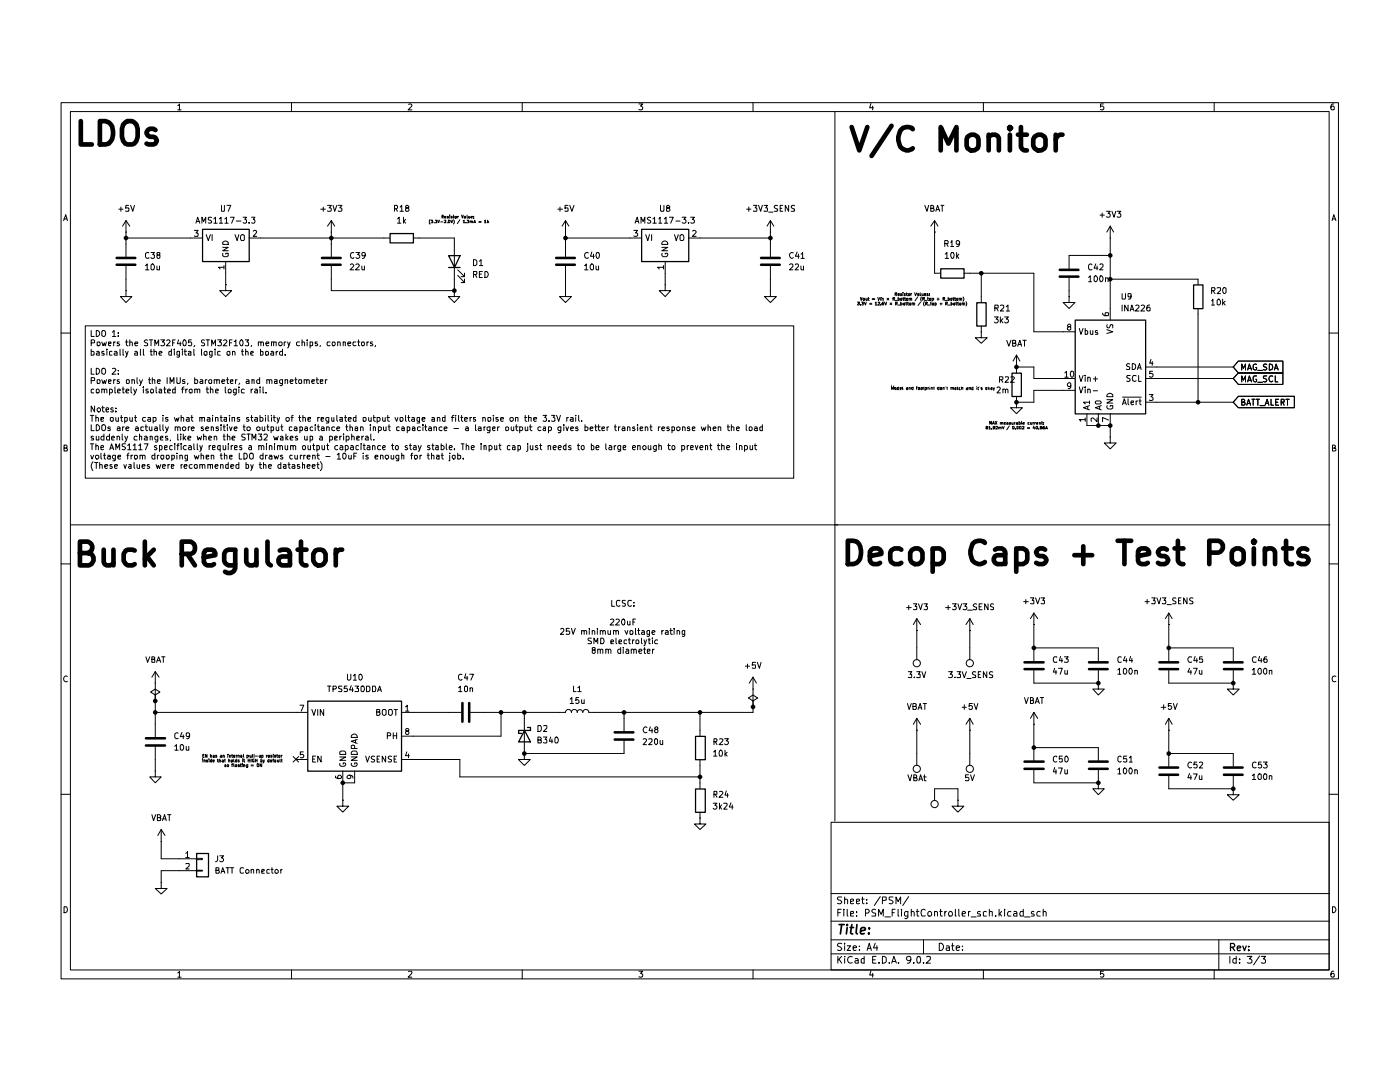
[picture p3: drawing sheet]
<svg xmlns="http://www.w3.org/2000/svg" width="279mm" height="216mm" viewBox="0 0 279 216" stroke-linecap="round" stroke-linejoin="round" font-family="sans-serif">
<g fill="none" stroke="#000" stroke-width=".2">
<path d="M12.2 20.5h254.9v174.8h-254.9zM14.1 22.3h251.2v171.2h-251.2zM35.5 21.1l.3-.4v1.2M35.5 21.9h.6M58.2 20.5v1.8M81.5 20.8l.5-.1 .2 .4-.8 .8h.8M104.2 20.5v1.8M127.5 20.7h.8l-.5 .5 .5 .2-.1 .4h-.7M150.3 20.5v1.8M166.6 22.3v141.5M173.8 20.7l-.2 .8h.7M174.2 21.2v.7"/>
<path d="M196.3 20.5v1.8M220.2 20.7h-.6v.6l.4-.1 .3 .2-.1 .4h-.6M242.3 20.5v1.8M266.2 20.7h-.3a.73 .73 0 0 0 0 1.2l.4-.1v-.5l-.4-.1-.3 .2M12.7 44l.4-1.2 .4 1.2M12.8 43.7h.6M23.7 41.7h.9M24.1 41.3v.9M25.1 58v1.2h1.2l-1.2 1.2-1.1-1.2h1.1M25.1 58h.1M25.1 46.3h.1M25.1 44v7.2"/>
<path d="M25.1 53.1v4.9M25.1 47.5h15.3M25.1 44l-.6 1.1M25.1 44l.8 1.1M25.7 41h-.6v.6l.6-.1v.7l-.6-.1M26.1 41l.4 1.2 .3-1.2M29 53l.4-.3v1.1M29 53.8h.7M29.7 50.5a.45 .45 0 0 0-.7 .1l.1 .8 .3 .2 .3-.2M30.1 50.4h.7l-.3 .4 .3 .1v.5l-.2 .2h-.3l-.2-.2M30.4 52.7a.71 .71 0 0 1 .2 1.1h-.3l-.2-.1v-.8zM31.3 53.1v.7h.5"/>
<path d="M31.5 50.9l-.2-.4h.6l-.2 .4-.4 .1v.4l.2 .2 .4-.2v-.4l-.2-.1M31.8 53.1v.7M38.8 46h.7l-.4 .5h.4v.7l-.7-.1M39.1 44.5l.4-1.2 .4 1.2M39.2 44.2h.6M40.3 44.5v-1.2l.3 .9 .5-.9v1.2M41.1 46.8l.5 1.2 .4-1.2M42.2 43.4h-.6v.4l.6 .4-.2 .3-.4-.1M42.3 46.8v1.2M42.7 43.7l.3-.4v1.2M42.7 44.5h.6M43.8 43.7l.3-.4v1.2"/>
<path d="M43.8 44.5h.6M44.2 41l.1 1.2 .5-.1v-1.1M44.4 50.5v.6l.3 .1h.6l.2-.1v-.6h-.5v.2M44.4 49.4h1.1l-1.1 .6h1.1M44.4 48.3l.6-.2 .3 .1 .2 .1v.5h-1.1zM44.7 53.3h-1.1l.3 .4M44.7 53v.7M44.9 43.7l.3-.4v1.2M44.9 44.5h.6M45 56.8v1.2h1.2l-1.2 1.2-1.1-1.2h1.1M45 56.8h.1M45 52.2v4.6"/>
<path d="M45.3 41h.8l-.6 1.2M46 43.3h.7l-.5 1.2M46.9 46.8l.4 1.2 .4-1.2M47.2 44.1h.9M48.1 47l.2-.2 .5 .2v.8l-.2 .2h-.4l-.2-.3zM48.5 43.3h.7l-.4 .5 .4 .1v.5h-.7M49.7 44.4v.1M49.7 47.5h28.1M50.2 43.3h.7l-.4 .5h.2l.2 .2-.1 .4h-.6M50.5 46.1l.5-.1 .2 .2-.7 1h.7M64 41.7h.9M64.5 41.3v.9"/>
<path d="M65.4 41h.7l-.4 .5 .4 .2v.3l-.1 .2-.6-.1M66.1 46.3h.1M66.1 44l-.7 1.1M66.1 44l.7 1.1M66.1 44v7.2M66.1 53.1v4.9h24.6M66.5 41l.3 1.2 .4-1.2M67.5 41h.7l-.4 .5 .4 .2v.3l-.1 .2-.6-.1M69.9 52.8l.5-.1 .2 .3-.8 .8h.8M70.6 50.5l-.2-.1a.6 .6 0 0 0-.5 .6 .6 .6 0 0 0 .5 .6l.2-.2M71 52.8l.5-.1 .2 .3-.8 .8h.8M71 50.4h.8l-.4 .4 .3 .1 .1 .4-.3 .3h-.3l-.2-.2"/>
<path d="M72.2 53.1l.1 .7h.4M72.7 53.1v.7M72.9 50.9l-.2 .2h-.4l-.1-.2v-.4l.2-.1 .4 .1a.85 .85 0 0 1-.2 1.1h-.3M78.7 41.7h.5l.1-.2v-.4l-.1-.1h-.5v1.2M79 41.7l.3 .5M79.3 43.7l.4-.4v1.2M79.3 44.5h.7M79.8 41.3l.4-.3v1.2M79.8 42.2h.7M80.5 43.3v1.2M80.6 44.1l.3 .4M80.9 43.8l-.4 .4"/>
<path d="M81.1 41.5l-.2-.2 .2-.3h.3l.2 .2-.2 .3h-.3l-.2 .2 .1 .5h.4l.2-.5-.2-.2M82.5 47.5h8.2v10.5M85.8 43.9l-.1 .1v.5l.1 .2M86 43.9h.4l-.2 .2 .2 .1v.2h-.4M86.6 44.4h.1M86.9 43.9h.3l-.2 .2 .2 .1v.2h-.3M87.4 43.9l.1 .5 .2-.5M88 44.3h.4M88.2 43.3h.3l-.1-.4h-.2v.6M88.3 43.3l.2 .2M88.6 43.9h.4v.3l-.4 .2h.4M88.7 43.3l.3-.1h-.3v.3h.3"/>
<path d="M89.2 44.4h.1M89.5 43.2h-.3v.1h.3v.2h-.3M89.5 43.9h.2v.5h-.2zM89.7 42.9v.1M89.7 43.2v.3M90 43.9l.2 .5 .1-.5M90.3 43.2h-.3v.1h.3v.2h-.3M90.4 43.2h.2M90.5 42.9l.1 .6M90.5 43.9l.2 .2-.2 .6M90.7 58v1.2h1.1l-1.1 1.2-1.2-1.2h1.2M90.7 58h.1"/>
<path d="M90.8 43.3l.3-.1v.3h-.3zM91.4 54.9l1.3 1.5v-.7v.7h-.7M91.4 53.8l1.3 1.4v-.7v.7h-.7M91.4 43.2v.3M91.5 43.2l-.1 .1M91.8 43.9l-.5 .7M92.1 42.9l.2 .6 .2-.6M92.5 44.1l.1-.2v.5M92.5 44.4h.3M92.6 43.2h.3v.3h-.3v-.2h.3M93 44.4h.1M93.2 42.9l.1 .6"/>
<path d="M93.2 43.9h.4l-.2 .2 .2 .1v.2h-.4M93.5 43.2l.1 .3h.1v-.3M93.8 44.2l.3-.1v.3M93.8 44.1v.3M94 43.3h.3l-.1-.1-.2 .1 .1 .2h.1M94.1 44.2l.2-.1v.3M94.5 43.5h.1M94.5 43.2v.1M94.5 54.8l.7-.1v-.4l-.7-.1v1.2M94.5 51.8h.3l.4 .3v.6l-.4 .3h-.3zM94.6 44.4l.1-.5 .2 .5M94.6 44.4h.3"/>
<path d="M94.8 54.8l.4 .6M95.6 44.4h.4M95.6 44.2h.4M95.7 52.2l.3-.4v1.2M95.7 54.7h.4M95.7 53h.6M96.3 54.2h-.6v1.2h.6M96.7 44.1l.2-.2v.5M96.7 44.4h.3M96.8 54.2h.4a.66 .66 0 0 1 .2 .7 .66 .66 0 0 1-.6 .5zM97.3 43.9v.5M97.4 44.3l.1 .1"/>
<path d="M97.5 44.1l-.2 .3M111.3 41.7h1M111.8 41.3v.9M112.9 58v1.2h1.1l-1.1 1.2-1.2-1.2h1.2M112.9 58h.1M112.9 46.3h.1M112.9 47.5h15.1M112.9 44v7.2M112.9 53.1v4.9M112.9 44l-.7 1.1M112.9 44l.6 1.1M113.4 41h-.6v.6h.6l-.1 .6-.5-.1"/>
<path d="M113.7 41l.4 1.2 .5-1.2M116.7 53l.3-.3v1.1M116.7 53.8h.6M117.4 50.5l-.2-.1a.6 .6 0 0 0-.5 .6 .6 .6 0 0 0 .5 .6l.2-.2M117.9 52.7h.3l.2 .2v.8l-.1 .1h-.4l-.1-.4zM118.1 50.3l-.2 .8h.7M118.4 50.7v.9M119 53.1v.7h.5M119 50.5l.2-.1a.6 .6 0 0 1 .5 .4 .6 .6 0 0 1-.2 .6l-.1 .2-.4-.2zM119.5 53.1v.7M126.5 46h.8l-.5 .5 .5 .1v.4l-.2 .2-.6-.1M126.7 44.5l.5-1.2 .3 1.2"/>
<path d="M126.9 44.2h.5M127.9 44.5v-1.2l.5 .9 .3-.9v1.2M128.9 46.8l.4 1.2 .3-1.2M129.9 43.4h-.6l-.1 .3 .6 .3 .1 .3-.3 .2-.4-.1M130 46.8v1.2M130.3 43.7l.3-.4v1.2M130.3 44.5h.7M131.5 43.7l.2-.4v1.2M131.5 44.5h.6M131.8 41l.1 1.2h.5l.1-.2v-1M132.1 49.4h1.2l-1.2 .6h1.2M132.2 50.5a.45 .45 0 0 0 .1 .7h.7a.45 .45 0 0 0 .2-.7h-.4v.2"/>
<path d="M132.2 48.3a.61 .61 0 0 1 .7-.2 .61 .61 0 0 1 .4 .7h-1.2zM132.4 53.3h-1.2l.4 .4M132.4 53v.7M132.6 43.7l.3-.4v1.2M132.6 44.5h.7M132.8 56.8v1.2h1.1l-1.1 1.2-1.2-1.2h1.2M132.8 56.8h.1M132.8 52.2v4.6M133.3 41.5h-.2l-.1-.3 .1-.1 .3-.1 .3 .3-.6 .3v.6h.4l.2-.2v-.3l-.3-.2M133.6 43.3h.8l-.5 1.2M134.6 46.8l.4 1.2 .4-1.2M134.9 44.1h.8"/>
<path d="M135.7 47l.5-.2a.86 .86 0 0 1 .1 1.2h-.4l-.2-.2zM136.1 43.3h.8l-.4 .5 .3 .1 .1 .1-.1 .4h-.7M137.4 44.4v.1M137.4 47.5h16.4M137.8 43.3h.8l-.4 .5 .4 .2-.1 .4h-.7M138.3 46.1l.4-.1 .2 .3-.7 .9h.7M149 41.7h.9M149.4 41.3v.9M150.4 41h.6l-.3 .5 .3 .1v.5h-.6M151.4 41l.4 1.2 .3-1.2M152.5 41h.7l-.4 .5 .4 .1v.5h-.7M153.4 42.3h.9"/>
<path d="M153.8 58v1.2h1.1l-1.1 1.2-1.2-1.2h1.2M153.8 58h.1M153.8 46.3h.1M153.8 44v7.2M153.8 53.1v4.9M153.8 44l-.7 1.1M153.8 44l.6 1.1M155.2 41.1h-.6v.4l.5 .2 .1 .3-.1 .2h-.6M155.7 41.6h.3M156.2 41h-.5v1.2h.5M157.4 41v1.2l-.7-1.2v1.2M157.6 52.8l.1-.1h.4l.1 .1v.4l-.6 .6h.6"/>
<path d="M158.3 50.5l-.3-.1a.6 .6 0 0 0-.4 .7l.4 .5 .3-.2M158.6 41.1h-.6v.4l.5 .2 .1 .3-.1 .2h-.6M158.7 52.8l.5-.1 .1 .1v.4l-.6 .6h.6M159.1 50.3l-.4 .8h.8M159.3 50.7v.9M159.8 53.1l.1 .7h.5M159.8 50.7l.4-.3v1.2M159.8 51.6h.7M160.4 53.1v.7M171.7 59.3l.2 .6 .1-.6M172.3 59.5l.2 .1v.3l-.3-.1zM172.8 59.5v.4h.3"/>
<path d="M173.1 59.5v.4M173.2 59.5h.3M173.3 59.3v.6h.2M174.1 59.6h.5M174.1 59.8h.5M175.2 59.3l.1 .6 .3-.6M175.8 59.3h.1M175.8 59.5v.4M176 59.6l.3-.1v.4M176 59.5v.4M177 59.5l.4 .4M177.4 59.5l-.4 .4"/>
<path d="M178.2 59.6h.3l.1-.2-.4-.1v.6M178.3 59.6l.3 .3M178.6 58.7h.4v-.3h-.4v.6M178.6 59.9h.5M178.8 58.7l.2 .3M179.2 58.8h.3v-.2h-.3v.3h.3M179.2 59.5l.3 .1v.3h-.3M179.2 59.3v.6M179.7 59.5h.3l-.1 .4h-.2zM179.9 58.6h-.2l.2 .2-.1 .2-.1-.1M180.2 58.4h.1M180.2 58.6v.4"/>
<path d="M180.2 59.5h.2M180.3 59.3v.6h.1M180.5 59.5h.3M180.6 59.3v.6h.2M180.7 58.6l-.3 .1 .3 .2h-.3M180.8 58.6h.3M180.9 58.4v.5l.2 .1M180.9 59.5h.3l-.1 .4h-.2zM181.4 58.6l.2 .1-.2 .3-.1-.1zM181.4 59.6l.3-.1v.4M181.4 59.5v.4M181.7 59.6l.2-.1v.4"/>
<path d="M181.8 58.6v.4M181.9 58.6l-.1 .1M182.5 58.4l.2 .6 .3-.6M183.1 58.6h.3v.4M183.1 59.3l-.5 .7M183.4 58.8h-.3l.1 .2 .2-.1M183.6 58.4l.1 .6M183.9 59.3l-.2 .3 .2 .5M184 58.6v.3h.2M184.1 59.6h.4v-.3h-.4v.6M184.2 58.6v.4M184.3 59.6l.2 .3"/>
<path d="M184.5 58.8h.2v-.2h-.2v.3h.2M184.6 41l.4 1.2 .3-1.2M184.6 59.9h.4M185.1 59.5h.2M185.2 58.6h-.2v.2l.2 .1h-.2M185.2 59.3v.6h.1M185.5 58.9v.1M185.5 58.6v.1M185.5 59.5h.3l-.1 .4h-.2zM185.8 41.6l.5-.1v-.4l-.5-.1v1.2h.5l.1-.4-.3-.2M186 59.9h.2l.1-.3-.3-.1v.6M186.5 46.3h.1"/>
<path d="M186.5 44v10.5h1.2M186.5 44l-.7 1.1M186.5 44l.7 1.1M186.8 42.2l.3-1.2 .4 1.2M186.9 41.8h.5M187 59.7h.4M187.2 59.4v.5M187.8 41h.6M188 41v1.2M188.2 59.6h.3v-.2l-.3-.1v.6M188.3 59.6l.2 .3M188.5 48.6h.6l.1-.4-.1-.2h-.6v1.2"/>
<path d="M188.6 50.7l.4-.3v1.2M188.6 59.9h.5M188.6 51.6h.7M188.9 48.6l.3 .6M189.2 59.5l.3 .1v.3h-.3M189.2 59.3v.6M189.7 59.5h.3l-.1 .4h-.2zM189.7 48.3l.3-.3v1.2M189.7 49.2h.6M190 50.4a.6 .6 0 0 1 .5 .4 .6 .6 0 0 1-.2 .6l-.1 .2a.67 .67 0 0 1-.5-.6 .67 .67 0 0 1 .3-.6zM190.2 59.5h.2M190.2 59.3v.6h.2"/>
<path d="M190.5 59.5h.3M190.6 59.3v.6h.2M190.9 59.5h.3l-.1 .4h-.2zM190.9 50.4v1.2M191 51.1l.3 .5M191.3 50.7l-.4 .5M191.4 59.6l.3-.1v.4M191.4 59.5v.4M191.5 48.5l-.2 .3-.5-.2v-.4l.5-.2a.72 .72 0 0 1-.1 1.2h-.3M191.7 59.6l.2-.1v.4M192.2 59.3l.2 .2-.2 .6M192.4 54.5h13.9v11.7h8.2"/>
<path d="M195.8 54.5v5.9M213.4 59.2v1.2h1.1l-1.1 1.1-1.2-1.1h1.2M213.4 59.2h.1M213.4 55.5v3.7M217.3 55.4l.3-.4v1.2M217.3 56.2h.5M217.9 52.8l-.3-.1-.3 .3v.6l.1 .2h.5M218.4 55.1l.3-.1a.64 .64 0 0 1 .4 .7 .64 .64 0 0 1-.5 .5l-.2-.2zM218.7 52.7l-.3 .8h.7M218.9 53.1v.7M219.5 55.1l.3-.1a.64 .64 0 0 1 .4 .7 .64 .64 0 0 1-.5 .5l-.2-.1v-.3zM219.5 52.8l.1-.1h.4l.1 .1v.4l-.6 .6h.6"/>
<path d="M219.5 42.9h.9M220 42.5v.8M220.6 55.5h.5v.7M220.6 55.5v.7M220.8 42.2h.8l-.5 .4 .4 .1 .1 .1-.1 .5h-.7M221.6 47.5h.1M221.6 51h-8.2v2.6M221.6 45.1l-.7 1.2M221.6 45.1l.6 1.2M221.6 45.1v18.7M221.6 55.7h17.5v1.1M221.9 42.2l.4 1.1 .4-1.1"/>
<path d="M222.9 42.2h.8l-.4 .4 .3 .1v.6h-.7M223.9 58.6l.1 1.1h.4l.2-.2v-.9M225.7 59l-.2 .3-.4-.1v-.5h.6v.7l-.2 .3h-.3M241.8 58l.6-.1v-.5h-.6v1.2M242.1 58l.4 .6M242.9 59.9l.3-.2a.62 .62 0 0 1 .4 .6 .62 .62 0 0 1-.4 .6l-.3-.2zM242.9 57.5h.7v.4l-.7 .7h.7M244 59.7v1.2M244.2 57.4h.3l.2 .2v.7l-.3 .3a.71 .71 0 0 1-.2-1.2zM265.9 44l.3-1.2 .4 1.2M265.9 43.7h.6M12.2 66.5h1.9"/>
<path d="M17 65h141.4v30.4h-141.4zM18.2 66v1.1h.6M18.2 68.4h.6l.1-.4-.2-.2h-.5v1.2M18.2 69.7v1.2h.5l.1-.5a.36 .36 0 0 0-.6-.2M18.2 73.5v1.2h.6M18.2 75.9h.6l.1-.5h-.7v1.1M18.7 77.7h-.5v.6l.5 .1M19.2 66a.6 .6 0 0 1 .7 .5 .6 .6 0 0 1-.7 .6zM19.2 73.5a.58 .58 0 0 1 .7 .7l-.3 .4-.4 .1zM19.2 77.7h.5v.7l-.5-.1zM19.3 70.2l.3-.1 .2 .2v.6h-.5l-.1-.3 .6-.2M19.4 68.3l.5-.1v.7h-.5z"/>
<path d="M19.4 75.9l.5-.1v.7h-.5zM20.3 66.1l.5-.1a.65 .65 0 0 1 .3 .6 .65 .65 0 0 1-.5 .5l-.3-.1zM20.3 68.2l.3 .8 .2-.6 .2 .6 .2-.8M20.3 73.7l.5-.2a.65 .65 0 0 1 .3 .7 .65 .65 0 0 1-.5 .5l-.3-.2zM20.3 75.8l.3 .7 .2-.6 .2 .6 .2-.7M20.3 77.7l.4-.1 .1 .2v.6M20.3 77.6v.8M20.7 70.2h-.4v.2l.4 .1 .1 .2-.1 .2h-.4M20.8 77.8l.2-.2 .3 .2v.6M21.3 69.7v.1M21.3 70.1v.8M21.7 68.6l.5-.1-.1-.3h-.4v.7h.4"/>
<path d="M21.7 76.1l.5-.1-.1-.2h-.4v.7h.4M21.8 77.7l.4-.1 .2 .3v.3l-.1 .2h-.5M21.8 77.6v1.2M22.3 70.2h-.5v.6l.5 .1M22.4 66.3l.4-.3v1.1M22.4 73.6l.5-.1 .2 .3-.8 .9h.8M22.4 67.1h.7M22.7 68.2v.8M22.7 75.8v.7M22.9 70.2l.3-.1 .2 .2v.6h-.5l-.1-.3 .6-.2M22.9 77.2v1.2h.2M23 68.2h-.2l-.1 .2"/>
<path d="M23 75.8h-.2l-.1 .1M23.4 78.1l.6-.2-.1-.3-.5 .2v.4l.1 .2h.5M23.6 67v.1M23.6 66.4v.1M23.6 74.5v.2M23.6 73.9v.1M23.8 68.2h-.4v.2l.5 .4-.2 .2-.3-.1M23.8 75.8h-.4v.1l.5 .5-.2 .1h-.3M24 69.7v1.2M24.4 77.6h.4M24.6 69.7v1.2h.1M24.6 77.2v1.2h.2"/>
<path d="M25.1 68.2h.5M25.1 70.1l.2 .8M25.1 78.1l.6-.2-.1-.3-.5 .2v.4l.1 .2h.5M25.2 67.8v1l.4 .2M25.2 75.9l.5-.1v.7h-.5zM25.6 70.1l-.4 1.1-.1 .1M25.9 68.3l.4-.1 .1 .8M25.9 67.8v1.2M26.2 77.2v1l.1 .2M26.3 75.9l.5-.1v.7M26.3 75.8v.7M26.7 77.6l.3 .8"/>
<path d="M26.9 68.6l.6-.1-.1-.3h-.4l-.1 .2v.4l.2 .2 .3-.1M26.9 70.2l.4-.1 .1 .2v.6h-.5l-.1-.3 .2-.2h.4M27.3 77.6l-.3 .8-.3 .4M27.3 75.4v1l.2 .1M27.9 75.8l.2 .7M28 69.7l.1 1.2M28.4 75.8l-.4 1.1-.1 .1M28.6 69.7v1.2h.2M28.6 77.2v.2M28.6 77.6v.8M29.5 67.9l-.5-.1-.2 .3 .2 .3 .5 .2v.3h-.7M29.5 77.7h-.4v.3l.4 .1 .1 .1-.1 .2h-.4"/>
<path d="M29.6 75.8h.5M29.8 75.4v1.1h.3M29.8 67.8h.7M30 70.1h.4M30.1 69.7v1.2h.3M30.1 77.7h.5v.7h-.5zM30.1 67.8v1.2M30.4 75.9l.5-.1v.7M30.4 75.4v1.1M30.7 70.2h.5v.7M30.7 69.7v1.2M30.9 69v-1.2l.3 .9 .5-.9v1.2"/>
<path d="M31.2 77.2v1l.1 .2M31.4 76.1l.6-.1-.1-.2h-.4l-.1 .1v.5l.2 .1h.3M31.7 70.5l.6-.1-.1-.3-.5 .2v.4l.1 .2h.5M31.7 77.7l.4-.1 .2 .2v.6h-.6v-.3l.6-.2M32.1 67.8h.7l-.4 .4 .4 .3v.4h-.7M32.7 77.6h.4M32.8 77.2v1.2h.3M33.3 68l.4-.2 .2 .4-.7 .8h.7M33.4 75.4v1.1M33.4 78.1l.6-.2-.1-.3-.5 .2v.4l.1 .2h.4M33.9 76.5v-1.1l.4 .8 .4-.8v1.1M34.2 69.7v1.2h-.4l-.1-.7h.5"/>
<path d="M34.5 68.4h.3M34.8 69.7v.1M34.8 70.1v.8M35 67.8h-.5v1.2M35 77.2v1.2h-.5v-.7h.5M35.3 75.4v1.1h.2h.4l.1-.2v-.9M35.6 67.8l-.2 .8h.7M35.8 70.1v1.1h-.5M35.8 70.2h-.5v.6l.5 .1M36 68.2v.8M36.2 77.6h.5M36.4 69.7v.1"/>
<path d="M36.4 70.1v.8M36.7 67.8a.67 .67 0 0 1 .5 .6 .67 .67 0 0 1-.3 .6h-.2a.78 .78 0 0 1 0-1.2zM36.7 77.2l-.3 .2v1M36.7 70.1h.6M36.9 69.7v1l.1 .2h.3M36.9 75.8h-.4l-.1 .1 .1 .2 .4 .1v.3h-.5M37.1 77.6v.8M37.4 77.6l-.3 .3M37.5 76.5l-.1 .2M37.6 70.2h.5v.7h-.5v-.4l.5-.1M37.8 77.7h.6l-.1 .7h-.4l-.1-.2zM38.2 67.8h-.5l-.1 .6 .2-.2h.3l.2 .3-.1 .4h-.6"/>
<path d="M38.7 69.7v1.2h.2M38.9 68.9l-.2 .3M38.9 75.8h.5l.1 .5a.36 .36 0 0 1-.6 .2M38.9 77.7h.5v.7M38.9 75.4v1.1M38.9 77.6v.8M39.4 77.8l.1-.2 .4 .1v.7M40 75.8h.4l.1 .7M40.2 69.7l.1 1.2M40.5 76l-.5 .1-.1 .2 .1 .2h.5M40.8 67.9l-.4-.1-.2 .2v.2l.6 .4v.3h-.6M40.8 70.2h.5l-.1 .7h-.4z"/>
<path d="M41 75.8v.7M41.1 67.8h.7M41.1 77.6h.6M41.3 75.8l-.3 .1M41.3 77.2v1l.1 .2h.3M41.5 67.8v1.2M41.7 75.9l.1-.1h.4v.7h-.5zM42 77.7l.3-.1 .2 .2v.6M42 77.2v1.2M42.2 69v-1.2l.4 .9 .4-.9v1.2M42.3 70.1v.9l-.1 .3-.4-.1M42.3 70.2h-.5v.6l.5 .1"/>
<path d="M42.8 75.9l.5-.1v.7M42.8 75.8v.7M42.9 69.7v.1M42.9 70.1v.8M43 78.1l.6-.2-.2-.3-.4 .2v.4l.1 .2h.4M43.3 75.9v-.1h.5v.7M43.4 67.8h.8l-.4 .4 .3 .1v.6h-.7M43.9 70.2h-.5v.6l.5 .1M44.3 76.1l.6-.1-.1-.2h-.4l-.1 .1v.5l.1 .1h.4M44.6 68l.4-.2 .3 .4-.8 .8h.8M45 77.2v1l.1 .2M45.2 75.8h.4"/>
<path d="M45.4 70.2h.5l-.1 .7h-.4zM45.4 75.4v1.1h.2M45.5 77.7h.6v.7l-.6-.1zM45.8 68.4h.4M46 76.1l.5-.1v-.2h-.4l-.1 .1v.5l.1 .1h.4M46.3 67.8h-.5v1.2M46.4 70.2l.3-.1 .2 .2v.6M46.4 70.1v.8M46.7 68.2l.4-.4v1.2M46.7 69h.7M47 75.8v.7M47.2 77.6v1l-.3 .2-.3-.1"/>
<path d="M47.2 77.7a.36 .36 0 0 0-.6 .2v.5h.6M47.3 75.8l-.3 .1M47.7 77.2v.2M47.7 77.6v.8M47.8 76.5l-.1 .2M48 67.9l.2-.1a.67 .67 0 0 1 0 1.2 .72 .72 0 0 1-.2-1.1zM48.2 70.1h.4M48.3 69.7v1l.3 .2M48.8 77.7a.36 .36 0 0 0-.6 .2l.1 .5h.5M48.9 67.8h.7l-.3 .4 .3 .2v.5h-.7M49 70.2l.4-.1 .1 .2v.6M49 69.7v1.2"/>
<path d="M49.2 75.8h.4l.1 .7M49.7 76l-.5 .1-.1 .2 .2 .2h.4M50 70.5l.5-.1v-.2l-.3-.1-.2 .2 .1 .6h.4M50.1 77.6v.8M50.2 68.9l-.1 .3M50.3 75.9l.4-.1v.7M50.3 75.8v.7M50.5 77.6l-.4 .3M50.9 77.7l.3-.1 .2 .2v.6h-.5l-.1-.3 .2-.1 .4-.1M51.6 68.3l.5-.1v.8M51.6 68.2v.8M51.8 75.8h-.4l-.2 .1 .1 .6h.5"/>
<path d="M51.8 75.4v1.1M51.9 77.2v.2M51.9 77.6v.8M52 69.7v1.2h.4l.1-.7h-.5M52.1 68.4l.1-.2h.3l.1 .8M52.5 77.2v1.2h.2M53 70.2h.5v.7l-.5-.1zM53.1 68.6l.6-.1-.1-.3h-.4l-.1 .2v.4l.2 .2 .3-.1M53.1 78.3v.1M53.3 75.9l.4-.1 .1 .7M53.3 75.8v.7M53.8 75.9v-.1h.4l.1 .7"/>
<path d="M54.1 70.2l.3-.1 .2 .2v.6h-.5l-.1-.3 .2-.2h.4M54.2 68.3l.4-.1v.8M54.2 68.2v.8M54.6 68.4l.1-.2h.4v.8M54.8 75.8h.5v.7M55.1 70.1v.8M55.3 76l-.5 .1v.4h.5M55.5 70.1l-.4 .3M55.6 68.4l.2-.2h.3l.2 .2-.1 .5h-.5zM56.4 69.7v1.2h-.4l-.2-.2 .1-.5h.5M56.4 76.5h-.5l-.1-.6 .2-.1h.4v.9l-.3 .3-.2-.1M56.7 68.2v.8"/>
<path d="M56.9 70.8v.1M56.9 75.9l.5-.1v.7M56.9 75.8v.7M57.1 68.2l-.4 .2M57.4 68.2l.3 .8M57.9 68.2l-.5 1.2M57.9 76.1l.6-.1-.1-.2h-.4l-.1 .1v.5l.2 .1h.3M58.8 75.8h.5M59 75.4v1.1h.3M59.7 75.8l.5 .1v.6h-.5zM59.8 68.2h-.5l-.1 .2 .1 .5h.5M60.3 68.3l.4-.1 .1 .8"/>
<path d="M60.3 67.8v1.2M60.7 75.9l.4-.1 .1 .7M60.7 75.8v.7M61.2 75.9l.1-.1h.3l.1 .7M61.3 67.8v.2M61.3 68.2v.8M61.9 68.9h.5l-.1-.7h-.4v1.2M62.2 76.1l.5-.1v-.2h-.4l-.1 .1v.5l.2 .1h.3M63.1 75.8h.5M63.2 75.4v1l.4 .1M63.3 68.2h-.4v.4h.3l.2 .2-.2 .2-.3-.1M63.9 68.9l-.1 .3"/>
<path d="M63.9 76.1l.5-.1v-.2h-.5v.7h.5M64.9 75.8v.7M65.3 75.8h-.3l-.1 .1M65.9 68.2h-.5l-.1 .5a.36 .36 0 0 0 .6 .2M66.4 68.2h.4l.1 .2v.3l-.3 .3h-.1l-.2-.3zM67.4 68.3l.4-.1 .1 .8M67.4 68.2v.8M68.5 68.3l.4-.1v.8M68.5 68.2v.8M69.4 68.6l.6-.1-.1-.3h-.4l-.1 .2v.4l.2 .2 .3-.1M71 68.2h-.5l-.1 .5a.36 .36 0 0 0 .6 .2M71.4 68.2h.4"/>
<path d="M71.5 67.8v1.1l.3 .1M72.2 68.2h.4l.1 .2v.3l-.2 .3-.4-.3zM73.2 68.2v.8M73.6 68.2h-.3l-.1 .2M74.3 68.2h-.3l-.1 .2 .5 .4-.2 .2-.3-.1M74.9 68.9l-.1 .3M171.1 60.3h.4l-.2 .2 .2 .2-.1 .2-.3-.1M171.7 60.8v.1M172 60.3h.3l-.2 .2h.2v.3h-.3M172.5 60.3l.2 .6 .2-.6M173.6 60.5h.4M173.6 60.7h.4"/>
<path d="M174.7 60.4l.1-.1v.6M174.7 60.9h.3M175.3 60.4l.2-.1 .1 .1-.4 .5h.4M175.8 60.8v.1M176.4 60.3h-.2l-.2 .2 .2 .4 .2-.1v-.3l-.4 .1M176.5 60.3l.3 .6 .2-.6M177.6 60.4l.4 .4M177.9 77.8v-.6l.2 .4 .2-.4v.6M178 60.4l-.4 .4M178.5 77.4l.3-.1 .1 .4-.2 .1zM178.7 60.6h.3l.1-.3h-.4v.6M178.9 60.6l.2 .3"/>
<path d="M179.2 60.9h.5M179.4 77.3h-.3v.4h.3M179.4 77.2v.6M179.6 77.5h.3v-.2h-.3v.4h.3M179.7 60.5l.2-.1 .2 .2-.2 .3-.2-.1M179.7 60.3v.6M180.1 77.2l.1 .6M180.3 60.6l.2-.2 .1 .4-.2 .1zM180.8 60.4h.2M180.8 60.3v.5l.2 .1M180.9 77.3h.2v.5M181.1 60.4h.3"/>
<path d="M181.1 77.5h-.2l.1 .3 .1-.1M181.2 60.3v.5l.2 .1M181.4 77.4l.2-.1v.5M181.4 77.3v.5M181.5 60.5h.3l-.1 .4-.2-.1zM182 60.5h.3v.4M182 60.4v.5M182.2 77.3l-.3 .1 .2 .4 .1-.1M182.2 77.2v.6M182.3 60.5h.2v.4M182.8 77.3h.3M183.1 77.2h-.2v.6"/>
<path d="M183.3 77.3h.2l-.1 .5-.1-.1zM183.7 60.3l-.5 .7M183.8 77.4l.2-.1 .1 .3-.2 .2zM184.3 77.3h.1M184.4 77.2v.6M184.5 60.2l-.2 .2 .2 .6M184.6 77.7l.2 .1 .2-.2-.1-.3h-.3v.6M184.7 60.6h.2l.2-.2-.4-.1v.6M184.8 60.6l.3 .3M185.2 60.9h.4M185.2 77.3v.5M185.4 77.3l-.2 .1"/>
<path d="M185.5 77.2h.1M185.5 77.3v.5M185.7 60.4h.1M185.8 60.3v.6M185.8 77.4l.3-.1v.5M185.8 77.3v.5M186 60.6l.3-.2v.4l-.1 .1zM186.3 77.3h.2M186.4 77.2l.1 .6M186.6 60.5h.3l-.1 .4-.2-.1M186.6 60.4v.6M187.4 77.3l-.3 .1 .1 .4 .2-.1"/>
<path d="M187.4 77.2v.6M187.6 60.6h.4M187.7 77.3h.2l-.1 .5-.1-.1zM187.8 60.4v.5M188.2 77.4l.2-.1v.5M188.2 77.3v.5M188.7 60.6l.4-.1v-.2h-.4v.6M188.8 77.2l-.1 .1M188.9 60.6l.2 .3M188.9 77.3h.2M189 77.2l.1 .6M189.2 60.9h.5"/>
<path d="M189.8 77.4l.2-.1v.5M189.8 77.3v.5M189.8 60.5l.1-.1 .2 .2-.2 .3-.1-.1M189.8 60.3v.6M190 77.4l.3-.1v.5M190.2 60.6l.3-.2 .1 .4-.2 .1zM190.5 77.3h.3v.5M190.8 60.4h.2M190.8 77.5h-.3l.1 .3 .2-.1M190.8 60.3v.5l.2 .1M191 77.3h.2M191 77.2v.5l.2 .1"/>
<path d="M191.1 60.4h.2M191.2 60.3v.5l.1 .1M191.5 60.5h.3l-.1 .4-.2-.1zM191.6 77.3l-.2 .1 .1 .4 .1-.1M191.9 77.4l.2-.1v.5M191.9 77.2v.6M192 60.5h.3v.4M192 60.4v.5M192.3 60.5h.2v.4M192.8 60.2l.2 .4-.2 .4M192.9 77.3l.3 .1v.4M193.2 77.5l-.4 .1 .1 .2 .3-.1"/>
<path d="M193.4 77.4l.3-.1v.5M193.4 77.3v.5M194.2 77.3l-.3 .1 .1 .4 .2-.1M194.2 77.2v.6M194.9 77.2h.1M194.9 77.3v.5M195.1 77.3h.3M195.2 77.2v.5l.2 .1M195.5 77.2v.1M195.8 66.2v1.2h1.2l-1.2 1.1-1.2-1.1h1.2M195.8 66.2h.1M195.8 65v1.2"/>
<path d="M196 77.3h-.2v.2l.2 .1v.2l-.2-.1M196.7 77.3h.3l-.1 .5-.2-.1zM197.2 77.2v.6M197.3 77.5l.2 .3M197.5 77.3l-.3 .3M197.7 77.3h.3v.5M198 77.5h-.3l.1 .3 .2-.1M198.2 77.3l.1 .5M198.5 63.2h.7l-.4 .5 .3 .1 .1 .4-.2 .2h-.4l-.1-.1M198.5 77.3l-.3 .6M198.5 61.5h.6l.1-.5-.7-.1v1.2M198.9 61.5l.3 .6"/>
<path d="M199 77.4l.4-.2 .2 .3-.6 .9h.6M199.5 75.8h.5l.1-.2v-.3l-.6-.1v1.1M199.6 61h.7v.4l-.7 .7h.7M199.6 63.2v1.2M199.8 63.9l.3 .5M199.8 75.8l.3 .5M200.1 77.7l.4-.1 .2 .2v.6M200.1 77.6v.8M200.1 63.6l-.5 .5M200.5 63.2h.7l-.4 .5 .4 .1v.1v.4l-.5 .1-.2-.1M200.7 77.8l.1-.2 .4 .2v.6M200.7 75.3l.5-.1v.4l-.6 .7h.6"/>
<path d="M200.8 61.2l.4-.3v1.2M200.8 62.1h.7M200.9 67.9l.4 1.2 .5-1.2M201.8 75.3l.5-.1 .1 .3-.7 .8h.7M202.1 68.5h.4l.2-.2v-.3l-.6-.1v1.2l.6-.1 .1-.3-.3-.2M202.9 73.2h.1M202.9 70.9v3.5M202.9 79.1v1.2M202.9 70.9l-.7 1.1M202.9 70.9l.6 1.1M202.9 73.2h3.4v2.3h8.2M203.1 69.1l.4-1.2 .4 1.2"/>
<path d="M203.2 68.7h.6M204.1 67.9h.7M204.5 67.9v1.2M212.5 74.4l.3-.3v1.2M212.5 75.3h.7M213.3 65.2l-.3-.3 .3-.2h.2l.2 .4-.4 .1-.3 .2v.3l.3 .2 .4-.1v-.4l-.2-.2M213.7 74.2l.1-.1a.59 .59 0 0 1 .5 .3 .59 .59 0 0 1-.1 .7l-.2 .2-.3-.2zM213.7 76.9v.1l-.4 .1-.2-.1-.1-.4 .3-.2 .4 .1v.8l-.2 .3h-.3M214.5 77.9h-8.2v2.4h-3.4M215.4 65.5l.3 1.2 .5-1.2M215.4 74.9l.3 1.2 .5-1.2M215.4 77.2l.3 1.2 .5-1.2"/>
<path d="M216.6 65.5v1.2h.4v-.7h-.4M216.6 74.9v.1M216.6 77.2v.2M216.6 75.3v.8M216.6 77.6v.8M217.1 75.4l.2-.1 .3 .1v.7M217.1 77.7l.3-.1 .2 .2v.6M217.1 75.3v.8M217.1 77.6v.8M217.6 66l.1 .7 .4-.1M218.1 66v.7M218.2 75.6h.8"/>
<path d="M218.2 78h.8M218.6 75.2v.9M219 66h-.4v.3l.4 .1 .1 .1-.1 .2h-.4M220 62.5l.1 .3 .3 .2h.7v-.6l-.5 .1v.4l.1 .1M220.9 65.8l1.2 .4-1.2 .3M220.9 79.8h1.2l-1.2 .6h1.2M221 64.8v.6h.4l.2-.5 .3-.1 .2 .1v.5M221 78.7l.4-.2 .4 .1 .3 .1v.5h-1.2zM223.9 60.9v1.2M224 79.2h3.8M225.1 79.6v1l.2 .2M225.1 60.9v1.2l-.7-1.2v1.2"/>
<path d="M225.5 72.6h-.5l-.2 .2 .2 .3 .5 .2v.4h-.7M225.5 74.9h-.5v.5l.5 .2v.3l-.2 .2-.4-.1M225.5 62.1l.4-1.2 .4 1.2M225.6 61.7h.6M226 72.6l.6 .1v.4v.5l-.4 .1h-.2zM226.6 61l.5-.1 .2 .3-.7 .9h.7M226.7 75l-.5-.1a.67 .67 0 0 0-.2 .7 .67 .67 0 0 0 .5 .5l.2-.2M227 73.7l.4-1.1 .4 1.1M227.1 73.4h.6M227.2 74.9v1.2h.6M227.5 79.6v1l.3 .2M227.8 61l.4-.1 .2 .3-.7 .9h.7"/>
<path d="M228.6 75.5h17.5M228.6 73.2h17.5M229.4 78.7h.7l-.4 .5 .4 .2-.1 .4h-.6M229.4 60.9h-.2a.73 .73 0 0 0-.1 1.2l.4-.1v-.5l-.4-.2-.2 .2M229.7 71.7l-.3 .8h.7M230 72.1v.8M230 74.1h-.6v.5h.6l.1 .4-.2 .3-.5-.2M239.1 61.5v18.8M241.8 60l.3-.3v1.2M241.8 60.9h.6M244.2 60.4l.3 .5M244.5 60.1l-.5 .4"/>
<path d="M247.1 74.4h8.9v2.3h-8.9l-1-1.2zM247.1 79.1h11.2v2.3h-11.2l-1-1.1zM247.1 72h8.9v2.4h-8.9l-1-1.2zM247.8 76.2v-1.2l.4 .9 .4-.9v1.2M247.8 73.8v-1.2l.4 .9 .4-.9v1.2M249 76.2l.3-1.2 .5 1.2M249 73.8l.3-1.2 .5 1.2M249.1 75.9h.6M249.1 73.5h.6M249.8 79.7h.6M250.1 79.7v1.2M250.7 79.7h.7"/>
<path d="M250.8 75h-.5l-.2 .3v.6l.2 .2h.5v-.4h-.2M250.8 72.7a.45 .45 0 0 0-.7 .2v.7a.45 .45 0 0 0 .7 .1v-.4h-.2M251 76.3h1M251 79.7v1.2M251 73.9h1M252.8 75h-.6l-.1 .2 .1 .3 .5 .2v.4h-.6M252.8 72.7h-.6a.44 .44 0 0 0 .1 .5 .44 .44 0 0 0 .4 .1v.4h-.6M253.3 72.6l.6 .2 .1 .3-.1 .6-.3 .1h-.3zM253.7 79.7v1.2h.5M254 75.1l-.5-.1a.67 .67 0 0 0-.3 .7 .67 .67 0 0 0 .5 .5l.3-.2M254.3 73.8l.4-1.2 .4 1.2M254.4 73.5h.6"/>
<path d="M254.5 75v1.2h.5M255.2 79.7h-.6v1.2h.6M256.6 79.7h.7M257 79.7v1.2M265.3 66.5h1.8M12.8 89.4l.6-.1v-.3l-.2-.2h-.4v1.2h.6l.1-.3-.3-.3M18 82.9h.7M18 88.6h.7M18.1 90.8l.3 .8 .3-.8M18.2 84.7v1.2h.6M18.4 82.9v1.2M18.4 88.6v1.1"/>
<path d="M18.5 92.1a1.32 1.32 0 0 0 0 1.8M18.6 87.1h-.4v.3l.4 .1 .1 .1-.1 .2h-.4M18.9 81v1.2l-.7-1.2v1.2M18.9 92.3h.7M19 91l.2-.2h.4l.1 .2v.4l-.4 .2-.3-.2zM19.1 83.4l.5-.1v.8M19.1 89.1l.2-.2 .3 .2v.6M19.1 82.9v1.2M19.1 88.6v1.1M19.2 84.7l.4 .1 .3 .5a.58 .58 0 0 1-.7 .6zM19.2 87v.8l.5-.1M19.2 92.3v1.2"/>
<path d="M19.6 81.4l.5 .2v.4l-.3 .2-.4-.2v-.4zM19.7 87v.8M19.9 92.8l.4-.1 .1 .8M19.9 92.3v1.2M20.1 83.6h.6v-.3h-.6v.7h.6M20.1 89.3l.6-.1v-.2h-.6v.7h.6M20.1 90.4v1l.2 .2M20.3 84.9l.5-.2a.65 .65 0 0 1 .3 .7 .65 .65 0 0 1-.5 .5l-.3-.1zM20.3 81.4h.5M20.5 81v1l.3 .2M20.7 90.8h.4M20.7 86.6v1.2h-.4l-.2-.2 .1-.5h.5"/>
<path d="M20.8 90.4v1.1l.3 .1M20.9 93h.6l-.1-.3h-.4l-.1 .2v.4l.2 .2 .3-.1M21.2 81.8l.5-.1v-.3h-.5v.7h.5M21.5 90.8h.4l.1 .8M21.8 86.6v1.2h-.5l-.1-.5a.36 .36 0 0 1 .6-.2M21.9 89.7l.4-1.1 .4 1.1M22 85.3l-.3-.1-.2 .1 .1 .2 .4 .1v.2h-.5M22 91.1h-.4l-.2 .2 .2 .3 .4-.1M22 89.4h.6M22.1 83.3l.5 .1v.6h-.5zM22.3 87.5l.6-.2-.2-.3-.4 .2v.4v.2h.5M22.3 92.7h-.3l-.1 .2 .5 .4-.1 .2-.4-.1"/>
<path d="M22.6 81.4h-.3l-.2 .1 .2 .3 .3 .1v.2h-.5M22.9 93h.5v-.3h-.5v.2v.4l.1 .2 .4-.1M23 91.5l-.3 .1-.3-.2v-.4l.2-.2h.4v1l-.1 .1h-.4M23.1 82v.2M23.1 81.4v.1M23.1 83.3v.6l.2 .2 .3-.1M23.1 89.7v-1.1l.3 .8 .5-.8v1.1M23.4 87.1l.3-.1 .2 .2v.6M23.4 87v.8M23.4 85.3l.4-.1 .2 .1v.6M23.5 91.2l.5-.1v-.3h-.4l-.1 .2v.4l.2 .2 .3-.1M23.6 83.3v.8"/>
<path d="M24 85.4l-.6 .1v.2l.1 .2 .5-.1M24 83.3h.5M24.2 82.9v1.1l.3 .1M24.4 86.6v1l.2 .2M24.5 85.2v.7M24.7 92.7l.3 .8 .2-.8M24.8 85.2l-.3 .1M24.9 84h.5l-.1-.7h-.4v1.1M24.9 87l.3 .8M25.1 88.6h-.7v.4l.7 .4-.3 .3h-.4M25.1 85.5l.6-.1-.1-.2-.5 .1v.5l.2 .1 .4-.1M25.3 90.8h.4"/>
<path d="M25.5 87l-.3 .8-.3 .4M25.5 88.9l.3-.3v1.1M25.5 89.7h.7M25.7 90.4l-.2 .2v1M25.7 92.7h.5v.8M25.9 83.3v.6l.2 .2 .3-.1M26.2 93h-.5v.2l.1 .3 .4-.1M26.2 90.8v.8M26.4 83.3v.8M26.5 90.8h-.3v.2M26.6 88.9l.3-.3v1.1M26.6 89.7h.7"/>
<path d="M26.8 92.3v1l.1 .2M26.8 90.9l.5-.1v.7l-.3 .1-.2-.2zM26.8 83.3h.5M27 82.9v1.1l.3 .1M27.1 85.3l.3-.1 .2 .1v.6M27.3 87.1a.36 .36 0 0 0-.5 .2v.5h.5M27.3 92.7v.6l.2 .2 .4-.1M27.6 85.4l-.5 .1-.1 .2 .2 .2 .4-.1M27.7 88.9l.3-.3v1.1M27.7 89.7h.7M27.9 87.1h.4v.7M27.9 86.6v1.2"/>
<path d="M27.9 92.7v.8M27.9 90.9l.5-.1v.8M27.9 90.8v.8M28.4 93h.6l-.1-.3h-.5v.2v.4l.1 .2 .4-.1M28.4 91v-.2h.5l.1 .8M28.6 85.3h-.5v.5h.5M28.8 88.6h.7l-.5 1.1M28.9 87.1l.3-.1 .2 .2v.6h-.5l-.1-.3 .6-.2M29 85.2h.5M29 83.3h-.4l-.2 .2 .1 .5h.5M29.1 84.7v1.1l.4 .1M29.5 83.3h.5l.1 .8"/>
<path d="M29.8 85.2v.6l.2 .1 .3-.1M29.8 92.7h-.3l-.1 .2 .5 .4-.2 .2-.3-.1M30 87.1h.4v.7M30 87v.8M30.1 83.6h-.6v.2l.1 .3 .5-.1M30.3 85.2v.7M30.6 84a.36 .36 0 0 0 .6-.2l-.1-.5h-.5v1.1M30.9 85.3l.3-.1 .2 .1v.6M30.9 90.8h-.5l-.1 .2 .1 .5h.5M30.9 90.4v1.2M31.2 92.7l.2 .8 .2-.6 .2 .6 .3-.8M31.2 89l-.2-.1-.2 .3 .5 .4-.1 .1h-.4"/>
<path d="M31.4 85.4l-.5 .1-.1 .2 .2 .2 .4-.1M31.4 90.8v.8M31.5 87v1l-.3 .2-.2-.1M31.5 87.1l-.3-.1-.3 .3v.3l.2 .2h.4M31.7 90.8l-.3 .2M31.8 89l.4-.1 .1 .2v.5l-.1 .1h-.4M31.8 88.9v1.2M31.9 84.7v1.1l.2 .1M32 87.5l.5-.2v-.2l-.3-.1-.2 .2 .1 .6h.4M32.2 90.8l.5 .1v.5l-.2 .2-.3-.1-.1-.1zM32.4 93h.6l-.1-.3h-.4l-.1 .2v.4l.2 .2 .3-.1M32.5 82.9v.1"/>
<path d="M32.5 84.7v1.1l.2 .1M32.5 83.3v.8M32.8 89.3l.6-.1v-.2h-.6v.7h.6M33 85.2l.4 .7M33.2 90.9l.5-.1v.7l-.3 .1-.2-.2zM33.4 87.1h-.4v.3l.4 .1v.3h-.4M33.5 83.3h-.4l-.1 .2 .1 .1 .4 .1v.3h-.5M33.5 92.7v.8M33.6 85.2l-.4 1.1-.2 .1M33.9 92.7h-.3l-.1 .2M34 87.8l-.1 .2M34.2 93h.5l-.1-.3h-.4v.7h.4"/>
<path d="M34.3 91.5l.3 .1 .2-.2-.1-.6h-.4v1.1M34.4 89l-.4-.1-.1 .2v.5l.1 .1h.4M34.8 83.3l.2 .8 .3-.6 .2 .6 .2-.8M34.9 88.6h.1M34.9 88.9v.8M35 85.3l.3-.1 .2 .1v.6M35 85.2v.7M35.3 90.4v.1M35.3 88.9h.4M35.3 90.8v.8M35.5 85.3l.1-.1 .4 .1v.6M35.5 86.6v1.2h.1"/>
<path d="M35.7 88.6h-.2v1.1M35.9 90.9l.4-.1 .1 .8M35.9 90.8v.8M36.1 86.6v.2M36.1 87v.8M36.1 83.4l.5-.1 .1 .8M36.1 88.6h.1M36.1 82.9v1.2M36.1 88.9v.8M36.1 92.7v.8M36.4 85.3l.3-.1 .3 .1v.5h-.5zM36.4 92.7l-.3 .2"/>
<path d="M36.6 86.6v1.2M36.7 93h.6v-.3h-.5l-.1 .2v.4l.2 .2 .4-.1M36.7 87.4l.4 .4M37.1 87l-.5 .5M37.2 89l-.4-.1-.2 .3v.3l.2 .2h.4M37.3 83.3h.4l.1 .8M37.4 91.5l-.3 .1-.2-.2 .1-.6h.4v1.1h-.5M37.5 87.5l.6-.2-.2-.3-.4 .2v.4l.1 .2h.4M37.6 85.2v.7M37.7 89l.3-.1 .2 .2v.6M37.8 83.6h-.5l-.1 .2 .1 .3 .5-.1M37.9 85.2l-.3 .1"/>
<path d="M38.1 83.3h.4M38.2 85.5l.6-.1-.2-.2-.4 .1v.5l.2 .1 .3-.1M38.2 89.2h-.4l-.2 .2 .2 .3h.4M38.3 82.9v1l.2 .2M38.4 92.7h-.5l-.1 .2v.5h.6M38.7 88.6v1l.2 .1M38.8 90.8l.2 .8 .2-.6 .3 .6 .2-.8M38.9 92.7l.5 .1v.6h-.5zM39.4 87l.1 .8 .3-.5 .2 .5 .2-.8M39.4 88.6v1.1h.1M39.9 83.4l.4-.1v.8M39.9 92.8l.4-.1 .1 .8"/>
<path d="M39.9 83.3v.8M39.9 92.7v.8M39.9 88.9l.2 .8M40.1 90.9l.5-.1v.8M40.1 90.4v1.2M40.3 83.5l.1-.2h.4v.8M40.4 88.9l-.4 1.1-.1 .1M40.4 92.9l.1-.2h.3l.1 .8M40.6 85.3l-.3-.1-.2 .1 .5 .5-.1 .1-.4-.1M40.6 87.1h.5v.7M40.6 86.6v1.2M41.1 85.5l.6-.1-.2-.2-.4 .1v.5l.1 .1 .4-.1"/>
<path d="M41.1 91.2l.6-.1v-.3h-.6v.7h.6M41.4 83.3h.4l.1 .8M41.5 92.8l.4-.1 .1 .8M41.5 92.7v.8M41.7 87.5l.5-.2-.1-.3-.4 .2v.4v.2h.5M41.7 88.9v.8M41.9 83.6h-.5l-.1 .2 .2 .3 .4-.1M42 92.9v-.2h.4v.8M42.1 88.9l-.4 .3M42.2 85.3h.4v.6M42.2 90.9l.4-.1 .1 .8M42.2 85.2v.7"/>
<path d="M42.2 90.8v.8M42.4 82.9v.1M42.4 89.3l.5-.1v-.2h-.5v.7h.5M42.4 83.3v.8M42.8 87.1l.3-.1 .2 .2v.6M42.8 87v.8M42.9 93h.6l-.1-.3h-.4l-.1 .2v.4l.2 .2 .3-.1M43 83.4l.4-.1 .1 .8M43 83.3v.8M43.6 85.3l-.3-.1-.2 .1 .1 .2 .4 .1v.2h-.5M43.9 89l-.3-.1-.2 .2v.5l.2 .1h.3M43.9 83.3h.5"/>
<path d="M43.9 88.9v1.2M43.9 90.8h.5M44 92.8l.4-.1 .1 .8M44 92.7v.8M44.1 82.9v1.1l.3 .1M44.1 84.7v.2M44.1 90.4v1l.3 .2M44.1 85.2v.7M44.5 88.9v.8h.4l.1-.1M44.5 85.2h.5M44.5 87h.5M44.7 83.3h.5v.8"/>
<path d="M44.7 84.7v1.1l.3 .1M44.7 86.6v1.2h.3M44.8 90.9l.4-.1 .1 .8M44.8 90.4v1.2M45 88.9v.8M45.2 83.6h-.5v.4h.5M45.4 84.7v.2M45.4 87.1l.3-.1 .2 .2v.6M45.4 85.2v.7M45.4 86.6v1.2M45.5 88.6h.1M45.5 92.7l-.5 .1v.6h.5"/>
<path d="M45.5 88.9v.8M45.5 92.3v1.2M45.8 82.9v.1M45.8 85.2l.3 .7 .2-.7M45.8 91.2l.5-.1v-.3h-.4l-.1 .2v.4l.2 .2 .3-.1M45.8 83.3v.8M46.1 93h.5v-.3h-.5v.2v.4l.1 .2 .4-.1M46.1 88.9v.8M46.3 83.4l.5-.1v.8M46.3 87.5l.6-.2-.2-.3-.4 .2v.4l.1 .2h.4M46.3 83.3v.8M46.5 88.9h-.2l-.2 .3"/>
<path d="M46.7 85.5l.6-.1-.1-.2-.5 .1v.5l.2 .1 .3-.1M46.8 89.3l.5-.1v-.2h-.5v.7h.5M47.7 92.7h-.5l-.1 .5a.36 .36 0 0 0 .6 .2M47.7 92.3v1.2M47.7 90.4v1.2h.6M47.8 83.3h-.4l-.1 .2 .1 .1 .4 .1v.3h-.5M48.3 89h-.5v.2l.4 .1 .1 .4h-.5M48.5 85.2h.4M48.7 84.7v1.1l.2 .1M48.7 90.4l.6 .2 .1 .3-.1 .5-.4 .2h-.2zM48.9 86.7l-.5-.1-.1 .2v.3l.6 .4-.1 .3h-.5M49.1 92.7l.5 .1v.6h-.5"/>
<path d="M49.1 92.3v1.2M49.3 85.3l.2-.1 .4 .1v.5h-.5zM49.3 86.6h.7M49.6 83.3h-.3l-.1 .2 .5 .4-.2 .2-.3-.1M49.6 86.6v1.2M49.7 89l.3-.1 .2 .2v.6M49.9 90.6l.2-.2 .4 .2v.8l-.2 .2-.4-.2zM50 83.3h.5M50 92.7l.3 .8M50.2 82.9v1l.3 .2M50.2 89.2h-.4l-.2 .2 .2 .3h.4M50.3 87.8v-1.2l.4 .9 .4-.9v1.2"/>
<path d="M50.5 92.7l-.5 1.2M50.9 83.3h.4l.1 .8M51.2 85.3l.3-.1 .3 .1v.5h-.5zM51.4 83.6h-.5l-.1 .2 .2 .3 .4-.1M51.6 86.6h.6l-.3 .5 .3 .1v.5h-.6M51.6 89.1l.2-.2 .4 .2v.6M51.6 88.9v.8M51.7 92.7h.5M51.9 83.3h.4l.2 .2-.1 .5h-.5M51.9 92.3v1l.3 .2M51.9 82.9v1.2M52.2 89.1l.1-.2 .4 .2v.6"/>
<path d="M52.3 85.2v.6l.2 .1 .3-.1M52.5 90.8h-.4l-.2 .2v.4l.3 .2 .3-.1M52.5 90.4v1.2M52.6 92.8l.4-.1 .1 .8M52.6 92.3v1.2M52.7 86.8l.1-.2h.4l.1 .2v.3l-.6 .7h.6M52.8 85.2v.7M53 82.9v.1M53 83.3v.8M53 90.8v.8M53.2 88.6h.1M53.2 88.9v.8"/>
<path d="M53.3 85.2h.4M53.3 90.8l-.3 .2M53.4 84.7v1.1l.3 .1M53.5 82.9v1l.2 .2M53.6 93h.6l-.1-.3h-.4l-.1 .2v.4l.2 .2 .3-.1M53.8 89.1l.1-.2 .4 .2v.6M53.8 90.8h.4l.1 .8M53.8 88.9v.8M54.1 85.3h.5v.5h-.5M54.1 85.2v1.2M54.2 82.9v.1M54.2 83.3v.8"/>
<path d="M54.3 91.1h-.5l-.1 .2 .1 .3 .5-.1M54.5 83.3h.4M54.6 87l.3 .8 .2-.5 .2 .5 .2-.8M54.7 82.9v1l.2 .2M54.7 90.8l.2 .8 .2-.6 .3 .6 .2-.8M54.8 88.6h.1M54.8 88.9v.8M55.1 85.2v.6l.2 .1 .3-.1M55.3 83.3l.2 .8M55.4 89.1l.1-.2 .4 .2v.6M55.4 88.9v.8M55.6 85.2v.7"/>
<path d="M55.8 83.3l-.3 1-.2 .1M55.9 89.1l.1-.2 .4 .2v.6M56 87.1l.3-.1 .2 .2v.6h-.5v-.3l.5-.2M56 92.7h-.4l-.1 .2v.5h.5M56 85.2h.5M56 92.3v1.2M56.2 84.7v1.1l.3 .1M56.4 90.8h-.4v.2l.5 .4-.2 .2-.3-.1M56.6 92.7h.5v.8M56.9 88.9v.7l.2 .1 .3-.1M57.1 83.5l.1-.2h.4l.1 .2v.5h-.6zM57.1 93h-.5v.4h.5"/>
<path d="M57.1 86.6v1.2M57.1 87.4l.4 .4M57.4 88.9v.8M57.5 87l-.4 .5M57.5 92.7h.4M57.7 92.3v1l.2 .2M57.9 87.5l.6-.2-.2-.3-.4 .2v.4l.1 .2h.4M58 89.1l.2-.2 .3 .2v.6M58 88.9v.8M58.1 83.3h.4M58.2 85.3h-.5v.5h.5M58.3 90.8h-.4l-.1 .2 .1 .5h.4"/>
<path d="M58.3 92.7h.5v.8M58.5 82.9l-.3 .1v1.1M58.5 89.1l.2-.2 .3 .2v.6M58.8 85.3l.3-.1 .2 .1v.6M58.8 90.8v.6l.2 .2 .3-.2M58.8 93h-.5l-.1 .2 .2 .3 .4-.1M59.3 85.4l-.5 .1-.1 .2 .1 .2 .5-.1M59.3 87.1l-.2-.1-.2 .2 .2 .3h.2v.3h-.4M59.3 90.8v.8M59.6 83.3h.4M59.8 82.9v1l.2 .2M59.8 92.7h-.5v.3h.4l.2 .3-.2 .2-.4-.1"/>
<path d="M59.9 85.3h.5v.5h-.5M59.9 85.2v1.2M59.9 90.8v.8M60.3 90.8h-.3l-.1 .2M60.4 92.8l.4-.1v.8M60.4 92.3v1.2M60.4 83.4l.5-.1 .1 .8M60.4 89l.4-.1 .2 .2v.5l-.2 .1h-.4v-.2zM60.4 82.9v1.2M60.6 90.8v.8M60.8 87l.1 .8 .4-.1M60.9 85.3l.3-.1 .2 .1v.6"/>
<path d="M61 90.8l-.4 .2M61.3 91.2l.6-.1-.1-.3h-.4l-.1 .2v.4l.2 .2 .3-.1M61.3 93h.6l-.1-.3h-.4l-.1 .2v.4l.2 .2 .3-.1M61.3 87v.8M61.4 85.4l-.5 .1-.1 .2 .2 .2 .4-.1M61.5 83.6h.5v-.3h-.5v.7h.5M61.5 88.9v.7l.1 .1 .4-.1M61.9 87.1h.5v.6l-.5 .1M61.9 87v1.2M62 88.9v.8M62.3 93h.6l-.1-.3h-.4l-.1 .2v.4l.2 .2 .3-.1M62.4 85.3l-.3-.1-.2 .1 .1 .5h.4"/>
<path d="M62.4 90.9l.4-.1 .1 .8M62.4 88.9h.4M62.4 90.8v.8M62.6 88.6v1.1h.2M62.9 84.7v.2M62.9 85.2v.7M63.2 89l.4-.1 .2 .2v.5l-.2 .1h-.4M63.2 88.9v1.2M63.2 90.8h.6M63.2 92.7h.5M63.3 85.2h.5M63.4 90.4v1l.4 .2"/>
<path d="M63.4 92.3v1.1l.3 .1M63.4 83.3v.8M63.5 84.7v1.1l.3 .1M63.8 83.3h-.3l-.1 .2M63.8 87.1l.4-.1 .1 .2v.6h-.5v-.3l.5-.2M63.9 92.1l.4 .5v.8l-.4 .5M64.1 83.6h.5l-.1-.3h-.4v.7h.4M64.2 85.3l.3-.1 .2 .1v.6M64.3 88.9v.7l.1 .1 .4-.1M64.7 85.4l-.5 .1-.1 .2 .2 .2 .4-.1M64.8 88.9v.8M65 91.1h.9"/>
<path d="M65.2 85.3h.5v.6M65.2 85.2v.7M65.2 88.9h.4M65.4 88.6v1.1h.2M65.6 84h-.5l-.1-.5 .2-.2h.4v.9l-.1 .2h-.4M65.8 87.1l.3-.1 .3 .3v.3l-.2 .2h-.4M65.8 87v1.2M66.2 83.3v.7h.4M66.6 83.3v.8M66.8 85.3l-.3-.1-.3 .1 .1 .5h.5M66.8 87.5l.5-.2v-.2h-.5v.7h.5M67.2 82.9v1l.2 .2"/>
<path d="M67.2 85.5l.6-.1-.2-.2-.4 .1v.5l.2 .1 .3-.1M67.3 90.8l.3-.4v1.2M67.3 91.6h.7M67.4 89l-.3-.1-.3 .3v.3l.3 .2h.3M67.8 83.3h.5v.8M67.8 87v.8M67.9 89l.3-.1 .2 .2v.6M68.2 87l-.4 .3M68.3 83.6h-.5v.4h.5M68.4 89.2h-.4l-.2 .2 .2 .3h.4M68.5 90.5l.2-.1a.62 .62 0 0 1 .4 .6 .62 .62 0 0 1-.4 .6l-.3-.2zM68.6 86.6v.2"/>
<path d="M68.6 87v.8M68.7 83.3h.5M68.9 82.9v1.1l.3 .1M68.9 89l.4-.1 .2 .3-.1 .5h-.5M68.9 88.9v1.2M69 85.2h.4M69.1 87.1a.36 .36 0 0 1 .6 .2l-.1 .5h-.5M69.1 87v1.2M69.2 84.7v1.1l.2 .1M69.5 83.6h.6l-.1-.3h-.4l-.1 .2v.4l.2 .2 .3-.1M69.6 90.8v.7l.3 .1 .2-.2M69.8 85.3l.4-.1 .2 .1v.6"/>
<path d="M69.8 84.7v1.2M70 89l.4-.1 .1 .2v.6M70.1 90.8v.8M70.2 87.1l.3-.1 .2 .2v.6M70.2 86.6v1.2M70.5 89.2h-.4l-.2 .2 .2 .3h.4M70.6 91h.4M70.9 85.3h.5v.6M71 83.3l-.5 .1v.6h.5M71 82.9v1.2M71.2 87.5l.5-.2v-.2h-.5v.7h.5M71.2 90.4h-.6v1.2"/>
<path d="M71.4 85.4l-.5 .1v.3h.5M71.5 89l-.3-.1-.2 .2v.5l.2 .1h.3M72 85.3l.3-.1 .2 .1v.6M72 85.2v.7M72 88.6h.1M72 88.9v.8M72.2 87v.8M72.5 83.4l.5-.1v.7h-.5zM72.5 90.4v.1M72.5 88.9h.4M72.5 90.8v.8M72.6 87l-.4 .3"/>
<path d="M72.6 88.6v1.1h.3M73 87.1l.3-.1 .2 .2v.6h-.5l-.1-.3 .6-.2M73.3 89l.4-.1 .1 .2v.6M73.5 90.8h-.4l-.1 .2 .5 .3v.2h-.5M73.6 83.3v.6l.1 .2 .4-.1M73.8 89.2h-.4l-.2 .2 .2 .3h.4M73.9 84.7v.2M73.9 85.2v.7M74 86.6v1l.2 .2M74.1 83.3v.8M74.3 89.1l.2-.2 .3 .2v.6M74.3 88.9v.8"/>
<path d="M74.5 85.3h.4v.6M74.5 83.3h.4M74.5 85.2v.7M74.6 82.9v1l.3 .2M74.6 87.7v.1M74.8 91.2l.6-.1v-.3h-.5l-.1 .2v.4l.2 .2 .4-.1M75.3 84a.36 .36 0 0 0 .6-.2l-.1-.5h-.5v1.1M75.5 85.3l.4-.1 .2 .1-.1 .5h-.5M75.5 85.2v1.2M75.9 89l-.3-.1-.2 .3v.5h.5M75.9 90.9l.5-.1 .1 .8M75.9 90.8v.8"/>
<path d="M76.4 83.3v.6l.1 .2 .4-.1M76.4 89.3l.5-.1v-.2l-.4-.1-.1 .2v.5l.1 .1h.4M76.5 85.2v.6l.2 .1 .3-.1M76.9 91l.1-.2h.4l.2 .2v.4l-.5 .2-.2-.2zM76.9 83.3v.8M77 85.2v.7M77.2 83.3h.5M77.4 82.9v1l.3 .2M77.5 85.2h.4M77.6 84.7v1.1l.3 .1M78.1 90.8v.7l.3 .1 .2-.2M78.1 88.9h.5"/>
<path d="M78.3 88.6v1l.3 .1M78.6 90.8v.8M78.8 83.3l.4 .8 .2-.8M79 89l.3-.1 .2 .2v.5l-.2 .1h-.3l-.1-.2zM79.6 91.5l-.4 .1-.2-.2v-.4l.2-.2h.4v1l-.1 .1h-.4M79.7 85.3h-.5v.5h.5M79.8 83.4l.5-.1v.7h-.5zM80.2 85.3l.3-.1 .2 .1v.6M80.2 90.9l.4-.1v.8M80.2 90.4v1.2M80.7 85.4l-.5 .1v.3h.5M80.9 82.9v1.1l.2 .1"/>
<path d="M81.3 85.3h.5v.5h-.5M81.3 89l-.3-.1-.1 .3 .5 .4-.2 .1h-.3M81.3 85.2v1.2M81.4 83.3h.4M81.5 82.9v1l.3 .2M81.7 88.9h.4M81.9 88.6v1l.2 .1M82 90.8h.4M82.2 83.3h.4l.1 .8M82.3 85.3l.3-.1 .2 .1v.6M82.4 90.4l-.3 .1v1.1M82.5 89l.4-.1 .2 .2v.6"/>
<path d="M82.7 83.6h-.5l-.1 .2 .2 .3 .4-.1M82.7 90.9l.5-.1v.7l-.3 .1-.2-.2zM82.8 85.4l-.5 .1v.3h.5M83.1 89.2h-.5l-.1 .2 .1 .3h.5M83.5 88.9l.2 .8M83.7 84h-.5l.1-.7h.4v1l-.5 .1M83.8 90.8v.8M83.9 85.3h-.5l-.1 .4a.36 .36 0 0 0 .6 .1M84.1 88.9l-.5 1.1-.1 .1M84.2 90.8h-.3l-.1 .2M84.2 83.6h.6l-.1-.3h-.4l-.1 .2v.4l.2 .2 .3-.1M84.4 84.7v.2"/>
<path d="M84.4 85.2v.7M84.7 85.2h.5M84.9 84.7v1.1l.3 .1M85.3 90.8h.4M85.4 90.4v1l.3 .2M85.6 85.3l.3-.1 .2 .1v.6M85.8 89h-.5v.2l.4 .1 .1 .3-.1 .1h-.4M86.1 85.4l-.5 .1-.1 .2 .2 .2 .4-.1M86.1 90.9l.4-.1 .1 .8M86.1 90.4v1.2M86.2 83.3h.4l.1 .8M86.2 88.9h.4"/>
<path d="M86.4 88.6v1.1h.2M86.6 85.3h.5v.6M86.6 85.2v.7M86.7 83.6h-.5v.4h.5M86.9 89h.6v.7M87.1 90.8h.5v.8M87.3 83.4l.4-.1 .1 .8M87.3 83.3v.8M87.5 89.2l-.6 .1v.4h.6M87.6 91.1l-.5 .1v.3h.5M88.1 89l.3-.1 .2 .3v.3l-.2 .2h-.3M88.1 88.6v1.1"/>
<path d="M88.1 90.8h.4M88.2 85.3l-.3-.1-.3 .1 .1 .5h.5M88.2 90.4v1l.3 .2M88.6 85.5l.6-.1-.1-.2-.5 .1v.5l.2 .1 .4-.1M88.8 83.3l-.5 .1v.6h.5M88.8 82.9v1.2M89.1 88.6v1l.1 .1M89.7 89.3l.6-.1-.2-.3-.4 .2v.5l.1 .1h.4M89.7 90.8v1.1h-.1M89.7 90.4v.1M90.1 83.3h.5M90.3 91l.1-.2 .4 .1v.5l-.1 .2-.4-.2z"/>
<path d="M90.6 82.9l-.3 .2v1M90.6 85.5h.9M90.7 89.6v.1M90.9 82.9v.1M90.9 83.3v.8M91.4 90.8h.5v.2v.5h-.5M91.4 90.4v1.2M91.5 82.9v1.1l.2 .1M91.9 83.3h.5M92 88.6h.6M92.1 82.9v1l.3 .2M92.4 88.6v1.1"/>
<path d="M92.5 91.4v.2M92.7 83.6h.6l-.1-.3h-.4l-.1 .2v.4l.2 .2 .3-.1M93 85.3l.3-.1 .2 .1v.6M93 89.1l.2-.2 .4 .2v.6M93 88.6v1.1M93.5 85.4l-.5 .1-.1 .2 .1 .2 .5-.1M93.8 83.3v.8M94.1 89.3l.6-.1-.2-.3-.4 .2v.5l.1 .1h.4M94.1 83.3h-.2l-.1 .2M94.9 83.3h-.4v.3l.4 .1v.3h-.4M94.9 84.7v1.1l.2 .1M95.5 85.3l.3-.1 .2 .1v.6"/>
<path d="M96 85.4l-.5 .1-.1 .2 .2 .2 .4-.1M96 88.6h.1M96 88.9v.8M96.3 83.4l.5-.1 .1 .8M96.3 83.3v.8M96.6 89.1l.1-.2 .3 .1v.7M96.6 85.2v.7M96.6 88.9v.8M96.9 85.2l-.3 .1M97.4 83.4l.5-.1v.7h-.5zM97.6 89l.4-.1 .2 .3v.3l-.2 .2h-.4M97.6 88.9v1.2"/>
<path d="M97.8 85.2v.9l-.3 .3-.2-.1M97.8 85.3l-.4-.1-.2 .1 .1 .5h.5M98.3 85.5l.5-.1-.1-.2-.4 .1v.5l.2 .1 .3-.1M98.5 82.9v.1M98.5 83.3v.8M98.7 88.9v.8h.3l.1-.1M99.1 88.9v.8M99.3 85.2v.7M99.4 83.3h-.4v.3h.3l.2 .3-.2 .2-.3-.1M99.6 88.9h.4M99.6 85.2l-.3 .1M99.7 88.6v1l.3 .1"/>
<path d="M99.9 83.6h.6l-.1-.3h-.4l-.1 .2v.4l.2 .2 .3-.1M100.9 85.3l.4-.1 .2 .1-.1 .5h-.5zM101.8 83.5l.1-.2h.4l.1 .2v.5h-.5zM101.8 89l-.4-.1-.1 .2v.5l.1 .1h.4M102 85.2v.6l.2 .1 .3-.1M102.3 89l.3-.1 .2 .2v.6M102.5 85.2v.7M102.8 89.2l-.5 .1v.4h.5M102.9 83.4l.5-.1v.8M102.9 83.3v.8M102.9 85.2h.5M103 84.7v1.1l.4 .1"/>
<path d="M103.4 89l.3-.1 .2 .2v.5l-.2 .1h-.3M103.4 88.9v1.2M103.7 85.3h.5l.1 .4a.36 .36 0 0 1-.6 .1M103.7 85.2v1.2M104.7 83.3h.5M104.8 82.9v1l.4 .2M104.8 85.2v.6h.5M105.3 88.9v1l-.2 .2M105.3 88.6h.1M105.3 85.2v.7M105.5 83.4l.5-.1v.8M105.5 82.9v1.2"/>
<path d="M105.7 85.2h.5M105.8 84.7v1.1l.4 .1M105.8 88.9v.7l.2 .1 .3-.1M106.3 88.9v.8M106.5 83.6h.6l-.1-.3h-.4l-.1 .2v.4l.2 .2 .3-.1M107.3 89l-.3-.1-.2 .3 .6 .4-.2 .1h-.4M107.7 88.9h.4M107.9 88.6v1l.2 .1M107.9 85.3h-.5v.4a.36 .36 0 0 0 .5 .1M108.4 82.9h.6l-.3 .4 .3 .2v.5h-.6M108.5 85.3h.4v.6M108.9 85.4l-.4 .1-.1 .2 .1 .2 .4-.1"/>
<path d="M109.4 89.1l.2-.2 .3 .1v.7M109.4 88.9v.8M109.5 85.3l.3-.1 .3 .1-.1 .5h-.5M109.5 85.2v1.2M109.6 84v.1M110.1 82.9h.6l-.3 .4 .3 .2v.5h-.6M110.4 89.3l.6-.1-.2-.3-.4 .2v.5l.2 .1h.3M111.1 82.9l.4 1.2 .3-1.2M111.4 89.3l.6-.1-.2-.3-.4 .2v.5l.2 .1h.3M111.9 85.2v.9l-.2 .3-.3-.1M111.9 85.3l-.3-.1-.3 .1 .1 .5h.5M112.5 84.7v.2"/>
<path d="M112.5 85.2v.7M112.9 85.2l.3 .7 .3-.7M112.9 89l-.2-.1-.3 .3 .1 .5h.4M112.9 88.6v1.1M113.1 83.3v.8M113.5 83.3l-.4 .2M113.9 83.3h.4l.1 .8M113.9 85.5l.6-.1-.2-.2-.4 .1v.5l.1 .1 .4-.1M114 89l-.4-.1-.1 .2 .1 .2 .4 .1v.3h-.5M114.4 83.6h-.5l-.1 .2 .2 .3 .4-.1M114.9 82.9v.1M114.9 83.3v.8"/>
<path d="M115.2 88.9h.5M115.3 85.3h-.4v.2h.3l.2 .3-.2 .1-.3-.1M115.4 88.6v1.1h.3M115.5 82.9v1l.2 .2M116.1 84v.1M116.1 89l.3-.1 .2 .2v.5l-.2 .1h-.3l-.1-.2zM116.8 85.3l.3-.1 .2 .1v.5h-.5M116.8 84.7v1.2M117.8 85.5l.6-.1-.2-.2-.4 .1v.5l.1 .1 .4-.1M118 89l.4-.1 .1 .2v.5l-.1 .1h-.4M118 88.6v1.1M118.7 85.2h.4"/>
<path d="M118.9 84.7v1.1l.2 .1M119 89.3l.5-.1-.1-.3-.4 .2v.5l.1 .1h.4M119.3 85.2h.5M119.5 84.7v1.1l.3 .1M120.1 85.5l.5-.1v-.1h-.5v.5h.5M120.9 88.6v1l.2 .1M121.2 85.2v.7M121.5 85.2l-.3 .1M121.6 89l.3-.1 .2 .2v.6M122.1 89.2h-.4l-.2 .2 .2 .3h.4M122.6 85.2h.4M122.6 88.9v.8"/>
<path d="M122.8 84.7v1.1l.2 .1M122.9 88.9l-.3 .3M123.4 85.2v.7M123.8 85.2l-.4 .1M123.9 88.9v1l-.3 .2-.2-.1M123.9 89l-.4-.1-.2 .3 .1 .5h.5M124.2 85.3l.3-.1 .2 .1v.6M124.4 89.3l.5-.1v-.2h-.5v.7h.5M124.7 85.4l-.5 .1-.1 .2 .2 .2 .4-.1M125.2 85.3l.4-.1 .1 .1v.6M125.2 85.2v.7M126.2 89.3l.6-.1-.1-.3-.5 .2v.5l.2 .1h.3"/>
<path d="M126.7 85.3l-.3-.1-.2 .1 .5 .5-.1 .1-.4-.1M127.3 84.7v.2M127.3 89.1l.1-.2 .4 .1v.7M127.3 85.2v.7M127.3 88.9v.8M127.8 85.5l.5-.1v-.1h-.5v.5h.5M128.5 88.9l.4 .3v.3l-.2 .2-.4-.2v-.3zM128.8 85.3l.3-.1 .2 .1v.6M128.8 85.2v.7M129.4 88.9v.7l.1 .1 .4-.1M129.7 85.2h.4M129.9 84.7v1.1l.2 .1"/>
<path d="M129.9 88.9v.8M131 88.9v1l-.3 .2-.2-.1M131 89l-.4-.1-.2 .3v.3l.2 .2h.4M131.4 85.2v.7M131.5 89.1l.2-.2 .3 .1v.7M131.5 88.6v1.1M131.7 85.2l-.3 .1M132.1 85.5l.6-.1-.2-.2-.4 .1v.5l.1 .1 .4-.1M133.3 88.9h.5M133.4 88.6v1l.4 .1M133.5 85.3h-.4v.2h.3l.2 .3-.2 .1-.3-.1M134.1 85.3h.5v.5h-.5"/>
<path d="M134.1 85.2v1.2M134.3 88.9l.3 .1 .1 .2v.3l-.3 .2-.3-.1v-.5zM135 85.3l.3-.1 .3 .1v.5h-.5zM136.1 89l.3-.1 .2 .3v.5h-.5M136.1 88.9v1.2M136.2 85.3l.4-.1 .1 .1v.6M136.2 85.2v.7M137.2 88.9v.8M137.5 88.9h-.2l-.1 .3M137.7 85.3l-.4-.1-.1 .1v.2l.5 .1v.2h-.5M137.8 89.3l.5-.1v-.2h-.5v.7h.5M138.2 85.5l.5-.1v-.1h-.5v.5h.5"/>
<path d="M138.8 88.9l.2 .8 .3-.8M139.7 89.3l.6-.1-.2-.3-.4 .2v.5l.2 .1h.3M140 85.2l.2 .7 .3-.6 .1 .6 .3-.7M140.8 89.1l.2-.2 .2 .1v.7M140.8 88.9v.8M141.3 85.3l.3-.1 .2 .1v.6M141.3 84.7v1.2M141.6 88.9h.5M141.8 88.6v1l.3 .1M142.3 85.5l.6-.1-.2-.2-.4 .1v.5l.2 .1 .3-.1M143.2 88.9h.5M143.3 85.3h.5v.6"/>
<path d="M143.3 88.6v1l.4 .1M143.3 85.2v.7M144 89.1l.2-.2 .3 .1v.7M144 88.6v1.1M145 89.3l.6-.1-.1-.3-.5 .2v.5l.2 .1h.3M145.1 85.2h.5M145.3 84.7v1.1l.3 .1M146 85.3h.5v.6M146 84.7v1.2M147 85.5l.6-.1-.2-.2-.4 .1v.5l.1 .1 .4-.1M147 88.6h.1M147 88.9v.8"/>
<path d="M147.6 89.1l.1-.2 .4 .2v.6M147.6 88.9v.8M148.6 89l.3-.1 .3 .3-.1 .5h-.5M148.6 88.9v1.2M148.9 84.7v1.1l.2 .1M149.5 85.3l.4-.1 .2 .1-.1 .5h-.5zM149.7 88.9v.8h.3l.2-.1M150.2 88.9v.8M150.5 88.9h.5M150.6 85.3l.4-.1 .1 .1v.6M150.7 88.6v1l.3 .1M151.1 85.4l-.5 .1-.1 .2 .2 .2 .4-.1"/>
<path d="M152.1 85.3h-.5v.5h.5M152.1 84.7v1.2M196.8 85.3v-.2h.3v.2l-.3 .1v.2h.3l-.1-.3M197.4 85.3l.1-.2v.5M197.4 85.6h.3M197.5 84.7v-.6l.2 .4 .2-.4v.6M197.9 85.6h.1M198 84.7l.3-.6 .2 .6M198.1 84.5h.3M198.5 85.3l-.3 .1v-.3l.3 .1v.4h-.3M198.6 84.1l.4 .6M198.7 85.1h.3v.2l-.3 .3h.3"/>
<path d="M199 84.1l-.4 .6M199.3 85.3h.3v.3M199.3 85.3v.3M199.6 85.3h.2v.3M199.6 84.7v-.4h.3v.4M199.9 84.4l.2-.1v.4M200 85.1l.2 .5 .2-.5M200.4 84.5l.3-.2h-.3v.4h.3M200.9 84.3h.3v.4h-.3v-.2l.3-.1M201.4 85l-.5 .8M201.7 84.3l-.3 .1 .3 .1v.2h-.3M201.9 84.3v.4h.3v-.4"/>
<path d="M202.1 85.1h.3v.5h-.3zM202.4 84.3v.4M202.6 84.3l-.2 .1M202.7 85.6h.1M202.9 80.3v1.1h1.1l-1.1 1.1-1.2-1.1h1.2M202.9 80.3h.1M202.9 84.3l.2 .1v.3h-.2l-.1-.1 .3-.2M202.9 85.1h.3v.5h-.3zM203.4 84.1v.6h.2v-.4h-.2M203.5 85.1l.3 .1-.1 .4-.2-.1zM203.9 84.1l.1 .6M204 85.1h.3l.1 .2-.4 .3h.4"/>
<path d="M204.1 84.5l.4-.1-.1-.1-.3 .1 .1 .3h.2M205.1 85.3h.4M205.1 85.5h.4M205.4 84.3h-.3v.4h.3M205.7 84.3v.4h.2v-.4M206.2 84.3v.4M206.3 84.3l-.1 .1M206.3 85l-.1 .4h.4M206.5 84.3v.4M206.5 85.3v.3M206.7 84.3l-.2 .1M206.8 85.2l.2-.1v.5l-.2-.1z"/>
<path d="M206.8 84.5l.4-.1-.1-.1-.3 .1 .1 .3h.2M207.3 85.6h.1M207.4 84.7v-.4l.3 .1v.3M207.9 84.3h.1M207.9 84.1l.1 .6M207.9 85.3l-.3 .1v-.3l.3 .1v.4h-.3M208.3 84.7h.1M208.3 84.3v.1M208.4 85.1h-.2l-.1 .2 .1 .3h.2v-.3l-.3 .1M208.6 85.6l.3-.5 .1 .5M208.7 85.5h.3M216.6 83.7h-1.2l.3 .4"/>
<path d="M216.6 83.4v.7M216.9 82.5v2.4h4.7M217.1 81.1v.5M217.4 80.9l-1.2 .5 1.2 .4M217.4 80.3h-1.2l.4 .3M217.4 80v.6M218.8 80h.7l.3 .3-.3 .3h-.7l-.2-.2zM218.9 83.4v.8l-.8-.8-.3 .1v.6M219.2 82.5v2.4M219.5 81.1v.5M219.8 80.9l-1.2 .5 1.2 .4M221 80.9l-.1 .4 .3 .3h.6l.3-.2v-.5h-.5v.2"/>
<path d="M221.2 83.8l-1.2-.5v.9M221.6 87.2v1.2h1.2l-1.2 1.2-1.2-1.2h1.2M221.6 87.2h.1M221.6 82.5v4.7M224 80.8l.4-1.2 .4 1.2M224.1 80.4h.5M225.7 80.3h.5v-.3h-.4l-.1 .2v.4l.2 .2 .3-.1M226.7 80v.8M227.1 80l-.4 .2M227.3 80h.5M228.6 80.3h17.5M247.8 80.3l.5-.1v-.4l-.5-.1v1.2h.4l.2-.1 .1-.4-.3-.1"/>
<path d="M248.8 80.9l.4-1.2 .4 1.2M248.9 80.5h.6M251.5 80.9h.9M252.5 80.9l.4-1.2 .3 1.2M252.6 80.5h.6M254.6 80.3h.4M255.7 80.3h.5l.1-.5-.6-.1v1.2M255.9 80.3l.4 .6M265.9 89.4l.5-.1v-.4l-.5-.1v1.2h.5l.2-.3-.3-.3M12.2 112.5h1.9M14.1 104.7h251.3M122.1 119.8v1.2h.6"/>
<path d="M123.7 119.9l-.5-.1-.2 .3 .1 .7 .3 .2 .3-.2M124.8 119.8l-.6 .1 .1 .4 .5 .2v.3l-.2 .2-.4-.1M126 119.9l-.5-.1-.2 .3 .1 .7 .2 .2 .4-.2M204.7 119.6v.9M205.7 119.3h.6l-.3 .5 .3 .1v.5h-.6M206.7 119.3l.4 1.2 .4-1.2M207.8 119.3h.6l-.3 .5 .3 .1v.5h-.6M228.9 119.6v.9M229.9 119.3h.6l-.3 .5h.3v.2v.5l-.6-.1M230.9 119.3l.4 1.2 .3-1.2M232 119.3h.7l-.4 .5h.3l.1 .2-.1 .5-.6-.1M234.7 119.4h-.6v.4l.4 .2 .2 .3-.2 .2h-.5"/>
<path d="M235.2 119.9h.3M235.7 119.3h-.5v1.2h.5M236.9 119.3v1.2l-.7-1.2v1.2M238.1 119.4h-.6v.4l.5 .2 .1 .3-.1 .2h-.6M265.3 112.5h1.8M13.5 135a.55 .55 0 0 0-.8 .5 .55 .55 0 0 0 .8 .5M29.1 131.1l.4 1.1 .4-1.1M30.3 131.6l.5-.1 .1-.3-.2-.1h-.4v1.1h.5l.1-.5-.3-.1M31 136.3h.1M31 138.7l.9-.6-.9-.6-.9 .6 .9 .6v1.2M31 139.9h.1M31 134v13.1"/>
<path d="M31 134l-.7 1.1M31 134l.7 1.1M31.2 132.2l.5-1.1 .4 1.1M31.4 131.8h.5M32.3 131.1h.6M32.6 131.1v1.1M65.4 136.9h.6M65.7 136.9v1.1M66.5 137.5l.6-.1v-.3l-.1-.2h-.5v1.1M68.2 136.9h-.6a.41 .41 0 0 0 .1 .5 .41 .41 0 0 0 .5 .1v.5h-.6M69.3 136.9h-.6v.5l.4-.1 .2 .2v.5l-.6-.1M69.3 134.5v1l.2 .2h.3l.2-.2v-1"/>
<path d="M70.1 136.8l-.3 .9h.7M70.4 137.2v.8M70.5 134.9l.4-.4v1.2M70.5 135.7h.6M70.9 136.9h.6l-.3 .4 .3 .1v.5h-.6M71.7 134.6l.2-.1a.62 .62 0 0 1 .4 .6 .62 .62 0 0 1-.4 .6l-.3-.2zM72 137.1l.2-.2a.6 .6 0 0 1 .6 .4 .6 .6 0 0 1-.2 .7h-.4l-.2-.2zM73.1 136.9h.6l.1 .3v.5l-.1 .3h-.6zM74.3 136.9h.5l.1 .2 .1 .4-.2 .5h-.5zM75.4 138l.4-1.1 .3 1.1M75.4 137.7h.6M91.5 137.2l.4-.3v1.1"/>
<path d="M91.5 138h.7M92.2 134.6a.45 .45 0 0 0-.7 .2l.1 .7 .3 .2 .3-.2M92.7 137.1l.2-.2 .4 .2v.7l-.2 .2-.4-.2zM93 134.4l-.3 .9h.7M93.2 135v.7M93.7 134.5h.8l-.5 1.2M93.8 137.4l.2-.2 .3 .1v.7M93.8 137.2v.8M111.9 125.6l.4-.2 .2 .2v.3l-.7 .7h.7M113.6 125.4h-.6v.6l.5-.1 .2 .2v.3l-.2 .2-.5-.1M113.8 139.5l.3-.3v1.2M114 125.4l.4 1.2 .4-1.2"/>
<path d="M114.5 136.9v1.1h.5M115.3 137.2l.4-.3v1.1M115.3 138h.7M115.5 139.2h-.5l-.1 .6 .4-.2 .3 .3-.1 .4h-.6M116.1 125.9l.3-.1 .2 .2v.6M116.1 139.6v.7h.5M116.1 125.8v.8M116.6 126l.2-.2 .3 .2v.6M116.6 139.6v.8M117.6 125.4v.2M117.6 125.8v.8M118 127.3h-.5l-.2 .2 .2 .3 .5 .2v.4h-.7"/>
<path d="M118.2 125.9l.3-.1 .2 .2v.6M118.2 125.8v.8M118.4 129.7l-.2-.4h.6l-.2 .4-.4 .1v.4l.2 .2 .4-.2v-.4l-.2-.1M118.5 128.4v-1.1l.5 .8 .3-.8v1.1M119.2 125.4v.2M119.2 125.8v.8M119.3 129.7l.2-.2 .3 .1v.8M119.3 129.5v.9M119.8 125.9l.3-.1 .2 .2v.6M119.8 129.7l.2-.2 .3 .1v.8M119.8 125.8v.8M119.9 127.3h.4l.2 .2 .1 .5-.3 .4h-.4z"/>
<path d="M120.3 126l.2-.2 .3 .2v.6M120.9 129.7l.2-.2 .3 .2v.7M120.9 129.5v.9M121.3 125.8l.1 .8 .4-.1M121.4 129.7l.2-.2 .3 .2v.7M121.8 123.6l.5-.1 .2 .4-.8 .8h.8M121.8 125.8v.8M121.9 128.1l.5-.1v-.2h-.5v.6h.5M122.4 125.9l.4-.1 .1 .2v.6M122.4 125.8v.8M122.9 123.6l.5-.1 .2 .4-.8 .8h.8M122.9 126l.2-.2 .3 .2v.6"/>
<path d="M122.9 127.3v1l.2 .1M123.5 128.1l.5-.1v-.2h-.5v.6h.5M123.9 129.6l-.4-.1-.2 .3 .1 .5h.5M123.9 129.2v1.2M124.2 123.6l.3-.1a.71 .71 0 0 1-.1 1.2 .7 .7 0 0 1-.2-1.1zM124.4 129.2v.1M124.4 129.5v.9M124.7 125.8l.3 .8 .3-.8M125 129.6l.3-.1 .2 .2v.7M125 127.8l-.3-.1-.2 .1v.6h.5M125.2 123.9v.6l.2 .2 .3-.1M125.4 127.7h.4"/>
<path d="M125.5 129.9h-.5l-.1 .1 .1 .4 .5-.1M125.6 127.3v1l.2 .1M125.7 125.9h.5v.7l-.5-.1zM125.7 123.9v.8M126 129.7l.2-.2 .3 .1v.8M126 129.5v.9M126.2 127.7v.7M126.3 124.1h.4M126.5 120.8v.2M126.5 120.2v.1M126.5 129.7l.2-.2 .3 .2v.7M126.6 127.7l-.4 .2"/>
<path d="M126.8 123.5h-.5v1.2M126.8 125.4v1.2h.2M126.9 127.8l.2-.1 .3 .1v.6h-.5zM127.3 125.8h.4M127.4 125.4v1l.3 .2M127.5 130l.6-.1-.2-.4-.4 .2v.5l.2 .2 .3-.1M128 127.3v1l.2 .1M128.1 125.9l.3-.1 .2 .2v.6h-.5l-.1-.3 .6-.2M128.4 129.5h.5M128.5 127.7l.3 .7M128.6 129.2v1.1l.3 .1M129 127.7l-.3 1.1-.2 .1"/>
<path d="M129.2 130l.5-.1v-.3h-.5v.7h.5M129.4 127.7h.4M129.5 127.3v1.1h.3M129.6 125.8v1l-.1 .2-.4-.1M129.6 125.9h-.5v.6l.5 .1M130.1 126.2l.6-.1-.1-.3-.5 .2v.4l.1 .2h.4M130.2 127.3v.1M130.2 127.7v.7M130.2 129.5v.9M130.6 129.5l-.4 .3M131.2 127.8l-.3-.1-.3 .2v.4l.2 .1h.4M132.1 125.8v.8"/>
<path d="M132.4 125.8l-.3 .3M132.8 125.9l.4-.1 .1 .2v.6h-.5v-.3l.5-.2M133.7 125.8h.5M133.9 125.4v1v.2h.3M134.5 125.4v.2M134.5 125.8v.8M135.1 125.9l.4-.1 .1 .2v.6M135.1 125.8v.8M136.6 125.8v1l-.1 .2-.4-.1M136.6 125.9h-.5v.6l.5 .1M148.8 132.9h.8M149.2 132.5v.8"/>
<path d="M150.3 135.1v7.1l-32.8-.1a.59 .59 0 0 0-.6-.5 .59 .59 0 0 0-.6 .5M150.3 137.5h.1M150.3 139.9l.9-.6-.9-.6-1 .6 1 .6v1.2M150.3 135.1l-.8 1.2M150.3 135.1l.7 1.2M150.8 132.2h-.6l-.1 .6 .6-.1 .1 .6h-.7M151.1 132.2l.5 1.1 .3-1.1M180.9 121.2h1M181.3 134h.6l-.3 .5 .3 .1v.5h-.6M181.4 120.8v.9M182.3 120.5h.7l-.4 .5 .4 .1v.5h-.7M182.5 135.1v.1"/>
<path d="M183 125.8h.1M183 134h.6l-.3 .5 .3 .1v.5h-.6M183 123.4v8.3M183 123.4l-.7 1.2M183 123.4l.7 1.2M183.3 120.5l.4 1.2 .4-1.2M184 134l.4 1.2 .3-1.2M184.4 120.5h.7l-.4 .5 .4 .1v.5h-.7M188.7 121.2h1M189.2 120.8v.9M189.3 134h.8l-.4 .5 .4 .2v.3l-.2 .2-.6-.1M190.1 120.5h.7l-.4 .5 .4 .2v.4h-.7"/>
<path d="M190.6 135.1v.1M191 134h.7l-.4 .5 .4 .1v.5h-.7M191.2 120.5l.3 1.2 .4-1.2M192 134l.4 1.2 .5-1.2M192.2 120.5h.8l-.5 .5 .5 .2-.1 .4h-.7M193 135.4h.8M193.1 121.7h1M193.5 125.8h.1M193.5 123.4v8.3M193.5 123.4l-.7 1.2M193.5 123.4l.7 1.2M194.7 134.1h-.6v.4l.5 .2 .1 .3-.1 .2h-.5"/>
<path d="M194.9 120.6l-.4-.1-.3 .2 .1 .3 .6 .2v.4h-.7M195.2 134.6h.4M195.4 121.1h.4M195.7 134h-.5v1.2h.5M196 120.5h-.6v1.2h.6M196.9 134v1.2l-.6-1.2v1.2M197.2 120.5v1.2l-.7-1.2v1.2M198.1 134.1h-.6v.4l.5 .2 .1 .3-.1 .2h-.6M198.3 120.6l-.4-.1-.2 .1v.4l.5 .2 .1 .4h-.6M204.3 120.1h.9M204.5 139.2l.3 1.2 .4-1.2M205.7 139.8l.5-.1v-.4l-.5-.1v1.2h.4l.1-.1v-.4l-.2-.1"/>
<path d="M206.3 124.6h.1M206.3 129.3h12.9v2.6M206.3 122.3v9.6M206.3 133.8v2.5h12.9M206.3 122.3l-.6 1.1M206.3 122.3l.8 1.1M207.6 139.2h.7M207.9 139.2v1.2M210.5 133.3l-.3 .8h.7M210.7 133.8v.7M210.9 131.1h-.5l-.2 .2v.6l.2 .3 .5-.1M211.2 133.3h.8l-.4 1.2"/>
<path d="M211.7 131l-.3 .8h.7M211.9 131.4v.8M212.4 131.1h.8l-.4 .4 .4 .2v.3l-.2 .2-.6-.1M212.5 133.8v.6h.5M213 133.8v.7M219.2 136.3v1.2h1.2l-1.2 1.2-1.1-1.2h1.1M219.2 136.3h.1M219.2 133.8v2.5M223.1 133.7l.3-.4v1.2M223.1 134.5h.6M223.8 131.1h-.5l-.2 .2v.6l.2 .3 .5-.1M224.3 133.4l.2-.1a.64 .64 0 0 1 .4 .7 .64 .64 0 0 1-.5 .5l-.2-.2z"/>
<path d="M224.5 131l-.3 .8h.8M224.8 131.4v.8M225.4 133.4l.3-.1a.67 .67 0 0 1 .3 .7 .67 .67 0 0 1-.5 .5l-.1-.1-.1-.3zM225.6 131l-.2 .8h.7M225.9 131.4v.8M226.5 133.9l.4-.1 .1 .7M226.5 133.8v.7M228.5 120.1h.9M232.9 120.6h.9M233.3 124.6h.1M233.3 122.3v9.6M233.3 133.8v2.5h12.8"/>
<path d="M233.3 129.3h12.8v2.6M233.3 122.3l-.7 1.1M233.3 122.3l.6 1.1M237.4 133.3l-.3 .8h.7M237.7 133.8v.7M237.8 131.1h-.5l-.2 .4 .2 .7 .5-.1M238.2 133.3h.7l-.5 1.2M238.5 131l-.3 .8h.8M238.8 131.4v.8M239.3 133.8v.6l.2 .1 .4-.1M239.9 133.8v.7M239.9 131.1h-.5l-.1 .5 .6-.1v.7l-.6-.1"/>
<path d="M246.1 136.3v1.2h1.2l-1.2 1.2-1.2-1.2h1.2M246.1 136.3h.1M246.1 133.8v2.5M249.9 133.7l.4-.4v1.2M249.9 134.5h.7M250.7 131.1h-.5l-.3 .4 .3 .7 .5-.1M251.2 133.4l.3-.1 .2 .3v.7l-.3 .2a.7 .7 0 0 1-.2-1.1zM251.4 131l-.3 .8h.8M251.7 131.4v.8M252.3 133.4l.3-.1 .2 .3v.7l-.3 .2a.7 .7 0 0 1-.2-1.1zM252.8 131.1h-.3l-.3 .4 .1 .7h.5v-.7h-.5l-.1 .2M253.3 133.9l.5-.1v.7"/>
<path d="M253.3 133.8v.7M266.6 135l-.2-.1a.6 .6 0 0 0-.6 .6 .6 .6 0 0 0 .6 .6l.2-.1M12.2 158.5h1.9M31 153.8v1.2h1.2l-1.2 1.2-1.1-1.2h1.1M31 153.8h.1M31 148.9v4.9M31 142.2h30.4M34.9 148.9l.3-.3v1.1M34.9 149.7h.7M35.6 146.3a.45 .45 0 0 0-.7 .2v.6a.45 .45 0 0 0 .7 .2M36 148.8l.1-.2a.6 .6 0 0 1 .6 .4 .6 .6 0 0 1-.2 .7h-.4l-.1-.2zM36.3 146.1l-.3 .9h.7"/>
<path d="M36.6 146.6v.8M37.2 148.9v.8l.5-.1M37.7 148.9v.8M37.8 146.7l-.2 .3-.4-.2v-.5l.4-.1a.73 .73 0 0 1-.1 1.2h-.2M40.5 151.5h.1M40.5 150.8h.1M40.5 151.6v.5M40.7 150.5h-.2v.6h.2M40.7 151.7h.3v.4M40.7 151.6v.5M41.3 150.5v.6l-.3-.6v.6M41.4 151.6h-.2v.2l.3 .2h-.3"/>
<path d="M41.7 151.5h.1M41.7 151.6v.5M42 150.8l.2-.1v.4M42 150.5v.6M42.2 151.6h-.2v.4h.2M42.2 151.5v.6M42.5 151.8h.3v-.2h-.3v.4h.3M42.6 150.7h.2v.4M42.8 150.9l-.3 .1 .1 .1 .2-.1M43.3 150.7l-.3 .1 .3 .2h-.3M43.3 151.6h.3M43.4 151.5v.5l.2 .1"/>
<path d="M43.8 151.7l.2-.1v.5M43.8 151.5v.6M44 150.7l.3 .1v.3M44.3 150.9l-.4 .1 .1 .1 .3-.1M44.4 151.6l.2 .1v.4M44.5 150.8h.3v.3M44.5 150.7v.4M44.6 151.8l-.3 .1 .1 .2 .2-.1M44.8 151.6h.2M44.9 151.5l.1 .6M45 152.7v-.1l-.1 .1 .2 .2h-.2M45.3 152.7l.2-.1 .1 .3-.1 .1z"/>
<path d="M45.5 150.5h.1M45.5 150.7v.4M45.6 151.7l.3-.1v.5M45.6 151.5v.6M45.8 150.8h.3v.3M45.8 150.7v.4M46.2 151.6l.3 .1-.2 .4-.2-.1zM46.2 150.7h.3M46.2 152.6h.3M46.3 150.5v.5l.2 .1M46.5 152.4h-.2v.6M46.6 150.9h.3l-.1-.2h-.2v.4l.2-.1"/>
<path d="M46.6 151.5l.1 .6M46.6 152.4l.1 .6M46.9 152.7l.3-.1v.3l-.1 .1zM47.2 150.7v.4M47.2 151.6h-.2v.4h.2M47.2 151.5v.6M47.3 150.7l-.1 .1M47.5 150.8l.2-.1v.4M47.5 152.7h.2v.3M47.5 150.7v.4M47.7 151.6h-.2v.2l.2 .2h-.2M47.7 152.7l-.2 .1 .1 .2 .1-.1"/>
<path d="M47.9 152.6h.3M48 150.7h.3v.4M48 152.4v.5l.2 .1M48.3 150.9h-.3l.1 .2 .2-.1M48.3 152.4v.1M48.3 152.6v.4M48.4 151.5h.1M48.4 151.6v.5M48.6 150.5l.1 .6M48.6 152.7h.2v.3M48.6 152.6v.4M48.7 151.5v.5l.1 .1"/>
<path d="M48.7 151.6h.1M49.3 151l.1 .1 .2-.1-.1-.3h-.2v.6M49.4 152.6v.5l-.2 .1M49.4 152.7l-.1-.1-.2 .1 .2 .3 .1-.1M49.5 151.5v.6M49.5 151.7h.4M49.9 150.7v.3h.2M49.9 151.5v.6M50.1 150.7v.4M50.1 151.5v.6M50.1 152.7h.4M50.1 152.8h.4"/>
<path d="M50.4 150.5l.1 .6M50.7 151.5l-.3 .1v.3l.1 .2 .2-.1-.1-.2M50.7 150.5v.6M51 150.9h.4M51 151.7h.3M51 151.5v.6M51.3 151.5v.6M51.4 152.4l.2 .1v.5l-.3-.1zM51.7 150.7v.3h.3M52 150.7v.4M52.1 151.6l.2 .1-.1 .4-.1-.1M52.1 151.5v.6"/>
<path d="M52.2 151h.3v-.3h-.3v.6M52.2 152.4v.6l-.3-.6v.6M52.5 151.6l.2 .5M52.7 151.6l-.2 .6M53.2 150.7v.4M53.3 150.7l-.1 .1M53.5 150.9h.3v-.2l-.3 .1v.2h.3M53.7 151.6l-.3 .1 .1 .4 .2-.1M53.7 151.5v.6M53.9 151.8h.4l-.1-.2-.3 .1 .1 .4 .2-.1M54.3 150.7l-.3 .1 .3 .2h-.3M54.4 151.6h.2"/>
<path d="M54.5 150.5h.1M54.5 150.7v.4M54.6 151.5l-.1 .6M54.8 151.6h.2v.5M55 150.7h-.2v.2l.2 .1h-.2M55 151.8h-.2l.1 .3 .1-.1M55.2 150.7h.3M55.3 150.5v.5l.2 .1M55.4 151.6v.4h.2M55.6 150.7h.3l-.1 .4-.2-.1zM55.6 151.6v.5M55.9 151.5l.1 .6"/>
<path d="M56.1 150.7v.4M56.1 151.6h.2M56.2 151.5l.1 .6M56.3 150.7l-.2 .1M58.5 151l1.1 1.1M59.1 151.6h2.3M59.6 151l-1.1 1.1M59.9 140.7h.7l-.5 1.2M60.5 150h-.6v.6l.5-.1 .2 .2-.1 .4h-.6M62.2 141.6l.5 1.1 .3-1.1M62.4 151.5h.4M63 150.9h-.6v1.2h.6"/>
<path d="M63.4 141.6v1.1M64.1 150.9v1.2l-.7-1.2v1.2M64.6 141.6v1.1l-.7-1.1v1.1M67 154.9v.3l.9 .2 .3-.2v-.3l-.3-.2-.4 .1-.1 .1v.3l.2 .2M67.8 152.3v.4l.3 .2h.6l.3-.3-.2-.4h-.3v.3M67.8 151h1.2l-1.2 .7h1.2M67.8 150l.3-.1h.6l.2 .1 .1 .5h-1.2zM68.4 159.7v1.2h1.2l-1.2 1.1-1.2-1.1h1.2M68.4 159.7h.1M68.4 153.8v5.9M69.8 154.7l.2 .2v.3l-.2 .2-.5-.1v-.4a.72 .72 0 0 1 1.1 .1v.3M70.1 151h1.2l-1.2 .7h1.2"/>
<path d="M70.2 152.3l-.1 .3 .3 .3h.6l.3-.3-.1-.4h-.4v.3M70.2 150l.2-.1h.6l.3 .3v.3h-1.2zM70.2 146.7l.4-.2a.58 .58 0 0 1 .7 .6h-1.2zM70.8 149.3l-.1-.5-.3-.1-.3 .1v.5h1.2M70.8 153.8v2.4h-2.4M70.9 147.7v.5M71.3 147.6l-1.2 .3 1.2 .4M73 150.9l.3 1.2 .4-1.2M74.8 151l-.5-.1-.2 .2 .1 .3 .5 .2v.4h-.6M75.2 142.1h.5l.1-.5h-.6v1.1h.6l.1-.4-.3-.2M75.3 151.5h.3M75.8 150.9h-.5v1.2h.5"/>
<path d="M76.5 141.6h.4l.1 .1v.9l-.2 .1h-.3a.87 .87 0 0 1 0-1.1zM77 150.9v1.2l-.7-1.2v1.2M77.3 146.8h.6v-.5l-.6-.1v1.2M77.6 141.7l.1-.1h.4a.86 .86 0 0 1 0 1.1l-.5-.1zM78.1 151l-.4-.1-.2 .2 .1 .3 .5 .2v.4h-.6M78.5 146.2v1.2M78.5 146.8h.7M78.7 151.5h.3M78.7 141.6h.6M79 141.6v1.1M79.2 150.9h-.5v1.2h.5M79.2 146.2v1.2"/>
<path d="M80.1 142.2h11.9M80.1 151.6h11.7v3.4h47.9M80.9 141.1l.4-.4v1.2M80.9 141.9h.7M81.2 145.9l-.3-.3a.35 .35 0 0 1 .4-.2 .35 .35 0 0 1 .3 .2l-.2 .3a.36 .36 0 0 0-.5 .4 .36 .36 0 0 0 .6 .2 .36 .36 0 0 0 0-.5l-.1-.1M81.2 150l-.3 .8h.8M81.5 150.4v.8M100 142.2v4.7h-19.9M104.6 150.4v1.2h1.2l-1.2 1.1-1.1-1.1h1.1M104.6 150.4h.1M104.6 142.2v8.2M107.4 147.7l.5-.1 .1-.3-.2-.2h-.4v1.1h.5l.1-.5h-.2"/>
<path d="M107.4 144.8h.5l.1 .2v.6l-.3 .4h-.3zM108.5 147.1h.6l-.3 .5 .3 .1v.5h-.6M108.5 144.9l.5-.1 .1 .5-.6 .7h.6M109.9 147.1l-.3 .8h.7M110.1 147.5v.7M111 147.1a.71 .71 0 0 1 .2 1.1h-.3l-.2-.1v-.8zM113.8 140.4h.7M115.2 142.1a.55 .55 0 0 1 .5-.5 .55 .55 0 0 1 .6 .5M115.2 142.1a.59 .59 0 0 0-.6-.5 .59 .59 0 0 0-.6 .5 .59 .59 0 0 0-.5-.5 .59 .59 0 0 0-.6 .5l-19 .1M124.5 142.2v3.8M124.5 147.8v2.6h-19.9M128.4 147.5l.4-.1 .2 .2-.1 .3-.5 .7h.6"/>
<path d="M129.1 145.2l-.3-.2-.4 .5a.53 .53 0 0 0 .1 .6 .53 .53 0 0 0 .6 0M129.5 147.5h.6v.4l-.6 .7h.6M129.8 145l-.3 .8h.8M130.1 145.5v.7M130.6 147.6l.3-.2 .3 .2v.7l-.2 .3-.4-.3zM130.9 145.5l-.3-.1 .3-.4 .3 .1 .1 .2-.2 .2a.36 .36 0 0 0-.5 .4 .36 .36 0 0 0 .6 .3 .36 .36 0 0 0 0-.6l-.1-.1M131.7 147.7v.7l.2 .2 .3-.2M132.2 147.7v.9M139.7 142.2v4.7M139.7 151.6v5.8M142.4 150l.3-.3v1.2M142.4 150.9h.7"/>
<path d="M142.5 148l.6-.1v-.4l-.6-.1v1.2M142.5 158.5h.5l.1-.5-.6-.1v1.2M142.7 148l.4 .6M142.7 158.5l.4 .6M143.6 147.5l.4-.1 .3 .2v.1l-.8 .9h.8M143.6 158l.4-.1 .3 .3-.8 .9h.8M143.8 149.7a.75 .75 0 0 1 .2 1.2h-.3l-.2-.5 .1-.5zM144.6 147.4h.8l-.5 .4 .4 .1 .1 .4-.3 .3h-.3l-.2-.2M144.7 149.7v1.2M144.8 150.4l.3 .5M144.9 157.8l-.2 .9h.7M145.1 150.1l-.4 .4"/>
<path d="M145.2 158.3v.8M150.3 141.1h.1M181.1 140.4l.3 1.2 .5-1.2M181.2 154.6l.4 1.2 .3-1.2M182.2 141h.4l.3-.3-.1-.2-.6-.1v1.2h.5l.2-.2v-.3l-.3-.1M182.4 155.2l.5-.1v-.4l-.5-.1v1.2h.5l.1-.4-.3-.2M183 145.7h.1M183 143.3l-.7 1.2M183 143.3l.7 1.2M183 143.3v9.4M183.2 141.6l.4-1.2 .4 1.2M183.4 155.8l.3-1.2 .4 1.2"/>
<path d="M183.4 141.2h.5M183.5 155.4h.5M184.2 140.4h.7M184.3 155h.5M184.5 154.6v1l.1 .2h.2M184.6 140.4v1.2M186.5 159.7v-2.3h4.7v2.3M191.2 159.7v1.2h1.2l-1.2 1.1-1.2-1.1h1.2M191.2 159.7h.1M192 141.1h.9M192.4 140.6v1M193.3 154.6h-.6v.6l.5-.1 .2 .2v.3l-.2 .2-.5-.1"/>
<path d="M193.5 145.7h.1M193.5 143.3v9.4M193.5 143.3l-.7 1.2M193.5 143.3l.7 1.2M193.7 154.6l.4 1.2 .4-1.2M194.1 140.4h-.6l-.1 .6 .1-.2h.4l.2 .2v.4l-.2 .2h-.4l-.1-.2M194.4 140.4l.4 1.2 .4-1.2M206.3 144.5h.1M206.3 149.2h12.9v2.6M206.3 142.2v9.6M206.3 153.7v2.5h12.9M206.3 142.2l-.6 1.1"/>
<path d="M206.3 142.2l.8 1.1M206.6 140.4l.4-1.2 .4 1.2M206.8 140h.5M210.5 153.2l-.3 .8h.7M210.7 153.6v.8M210.9 151l-.2-.1-.4 .1-.1 .8a.45 .45 0 0 0 .7 .2M211.2 153.2h.8l-.4 1.2M212 150.9h-.6v.6h.6v.5h-.6M212.5 153.6v.7l.3 .1 .2-.1M212.8 150.9a.62 .62 0 0 1 .4 .6 .62 .62 0 0 1-.4 .6l-.3-.3v-.7zM213 153.6v.8M219.2 156.2v1.2h1.2l-1.2 1.2-1.1-1.2h1.1"/>
<path d="M219.2 156.2h.1M219.2 153.7v2.5M223.1 153.6l.3-.4v1.2M223.1 154.4h.6M223.8 151l-.4-.1-.3 .3v.6l.3 .3 .4-.1M224.3 153.3l.1-.1a.62 .62 0 0 1 .5 .6 .62 .62 0 0 1-.5 .6l-.2-.2zM224.9 150.9h-.6l-.1 .6 .6-.1 .1 .6h-.7M225.4 153.3l.1-.1a.62 .62 0 0 1 .5 .6 .62 .62 0 0 1-.5 .6l-.2-.5zM225.4 151.2l.3-.3v1.2M225.4 152.1h.6M226.5 153.8l.1-.2 .4 .2v.6M226.5 153.6v.8"/>
<path d="M231.7 141.1h1M232.2 140.6v1M233.3 145.7h.1M233.3 143.3v9.6M233.3 154.8v2.6h12.8M233.3 143.3l-.7 1.2M233.3 143.3l.6 1.2M233.3 150.4h12.8v2.5M233.8 140.4h-.6v.6l.4-.2 .2 .3v.2l-.2 .3-.4-.2M234.2 140.4l.3 1.2 .4-1.2M237.4 154.3l-.3 .9h.7M237.7 154.8v.7"/>
<path d="M237.8 152.1a.55 .55 0 0 0-.7 .6 .55 .55 0 0 0 .7 .5M238.2 154.4h.7l-.5 1.1M238.8 152.1h-.5l-.1 .6 .2-.2 .4 .1v.6h-.6M239.3 154.8v.6h.6M239.3 152.1h.6l.1 .2-.7 .9h.7M239.9 154.8v.7M246.1 157.4v1.2h1.2l-1.2 1.1-1.2-1.1h1.2M246.1 157.4h.1M246.1 154.8v2.6M249.9 154.8l.4-.4v1.1M249.9 155.5h.7M250.7 152.1h-.3a.6 .6 0 0 0-.5 .6 .6 .6 0 0 0 .5 .5h.3"/>
<path d="M251.2 154.4h.3l.2 .2v.8l-.2 .1h-.3l-.2-.4zM251.7 152.1h-.5l-.1 .6 .2-.2 .4 .1v.6h-.6M252.1 152.1h.8l-.4 .4 .3 .1 .1 .1-.1 .5h-.7M252.3 154.4h.3l.2 .2v.8l-.2 .1h-.3l-.2-.4zM253.3 154.9l.2-.1 .3 .1v.6M253.3 154.8v.7M265.3 158.5h1.8M30.3 162.6l.3 1.1 .5-1.1M31.4 163.1h.4l.3-.3-.3-.2h-.4v1.1h.5h.2v-.5l-.3-.1M32.2 176.1v1.2h1.2l-1.2 1.1-1.2-1.1h1.2M32.2 176.1h.1M32.2 167.9h.1"/>
<path d="M32.2 165.5v5.9h7M32.2 165.5l-.7 1.2M32.2 165.5l.7 1.2M32.4 163.7l.4-1.1 .4 1.1M32.5 163.4h.6M33.4 162.6h.7M33.8 162.6v1.1M37.1 170.3l.3-.4v1.2M37.1 172.4h.7v.4l-.7 .6h.7M37.1 171.1h.7M39.2 171.3h1.2v.2h-1.2zM39.2 173.6h1.2v.2h-1.2z"/>
<path d="M39.2 173.7h-7v2.4M43.1 173.6h.5l.1-.4-.6-.1v1.1h.6l.1-.3-.3-.3M43.4 170.8v.8l-.4 .4M43.9 170.8h.7l-.4 .4 .4 .2v.3l-.2 .3h-.4l-.1-.2M44.1 174.2l.3-1.1 .5 1.1M44.2 173.9h.6M45.1 173.1h.7M45.5 173.1v1.1M46 173.1h.6M46.3 173.1v1.1M48.6 173.2l-.5-.1-.2 .3v.6l.2 .2h.5M49 173.7l.4-.2 .3 .2v.4l-.2 .1h-.3l-.2-.1z"/>
<path d="M50.1 173.6l.2-.1 .3 .1v.6M50.1 173.5v.7M51.2 173.6l.2-.1 .3 .1v.6M51.2 173.5v.7M52.2 173.9l.5-.2v-.1h-.5v.6h.5M53.8 173.6l-.4-.1-.1 .1v.6h.5M54.1 173.5h.4M54.3 173.1v1l.2 .1M54.9 173.7l.4-.2 .2 .2v.4l-.1 .1h-.4l-.1-.1zM56 173.5v.7M56.3 173.5l-.3 .2M139.7 163.2v1.2h1.2l-1.2 1.1-1.1-1.1h1.1"/>
<path d="M139.7 163.2h.1M139.7 162v1.2M142.3 160.3h.8l-.4 .4 .3 .1 .1 .4-.3 .3h-.3l-.2-.2M143.6 160.3v1.2M143.7 160.9l.3 .6M144 160.6l-.4 .5M144.4 160.4l.6-.1 .1 .1-.1 .4-.6 .7h.7M145.9 160.2l-.4 .8h.8M146.1 160.6v.9M165.9 164.1h99.4v29.4h-99.4zM165.9 178.3h99.4M168 179h-.7l-.2 .2 .1 .3 .5 .2 .3 .4-.3 .2h-.6"/>
<path d="M168.6 179.6l.1-.2 .5 .2v.7M168.6 179v1.3M169.8 179.9l.5-.2v-.2h-.5v.8h.5M170.9 179.9l.6-.2v-.2h-.6v.8h.6M172 179.4h.5M172.1 179v1.2l.4 .1M173 179.5v.1M175.7 178.9l-1.2 1.8M176.1 179.7l.8-.1v-.5l-.8-.1v1.3M178.2 179l-.7 .1v.4l.7 .4-.2 .4h-.5M181.4 178.9l-1.2 1.8M12.8 180.9h.4a.66 .66 0 0 1 .2 .8 .66 .66 0 0 1-.6 .4z"/>
<path d="M35.5 194.1l.3-.3v1.2M35.5 195h.6M58.2 193.5v1.8M81.5 193.9l.6-.1 .1 .3-.8 .9h.8M104.2 193.5v1.8M127.5 193.8h.8l-.5 .4 .5 .3-.1 .4h-.7M150.3 193.5v1.8M165.9 190.3h99.4M165.9 187.5h99.4M165.9 183.8h99.4M167.2 190.8v1.4M167.2 182.1h.5"/>
<path d="M167.5 191.4l.5 .8M167.9 181.4h-.7v1.4M168 188.3a.51 .51 0 0 0-.6-.1 .51 .51 0 0 0-.3 .4l.2 .2a.74 .74 0 0 1 .7 .6l-.3 .3-.6-.1M168 190.8l-.8 .8M168.4 181.4v.2M168.4 181.9v.9M168.6 190.8v.1M168.6 188.2v.2M168.6 188.7v1M168.6 191.3v.9M169.1 188.7h.7l-.7 1h.7M169.1 181.4v1.2l.1 .2"/>
<path d="M169.8 182.4l.5-.2v-.3h-.5v.9h.5M170.1 190.9a.66 .66 0 0 0-.9 .6 .66 .66 0 0 0 .9 .6M170.3 189.1h.6v-.3l-.5-.1-.1 .2v.7h.6M170.7 191.3h.5l.1 .9M170.9 182.7v.1M170.9 181.9v.2M171.3 191.6l-.7 .3 .2 .3 .5-.1M171.5 189.5v.2M171.5 188.8v.1M172.5 191.3h-.4l-.2 .1v.7h.6M172.5 190.8v1.4M172.7 182.2h.5l.3-.5-.3-.3h-.5v1.4"/>
<path d="M173 180.2v.1M173.1 189.7l.4-1.5 .4 1.5M173.1 189.2h.7M173.8 193.7l-.2 .9h.7M174.2 194.2v.8M174.2 191.5h.5M174.7 188.2l-.4 .9h.9M174.7 181.5l-.5-.1-.2 .3 .2 .4 .5 .2v.4l-.7 .1M174.8 190.8h-.6v1.4h.6M175 188.7v1M175.3 182.8v-1.4l.5 1.1 .5-1.1v1.4M175.4 192.1v.1"/>
<path d="M176.1 190.8h.3l.5 .4v.7l-.5 .3h-.3zM176.6 183h1.1M177.5 192.1v.1M178 192.2l.4-1.4 .5 1.4M178.1 191.9h.6M178.1 182.1h.4M178.6 181.4h-.5v1.4M178.8 180.3v-1.3l.4 .9 .5-.9v1.3M179.2 181.4v1.4h.2M179.3 192.1v.1M179.9 181.4v.2M179.9 181.9v.9"/>
<path d="M181.2 181.9v1.1l-.3 .3-.3-.1M181.2 181.9h-.4a.59 .59 0 0 0-.1 .9h.5M181.8 191.4l-.3 .3h-.2l-.4-.3 .1-.5h.7a.97 .97 0 0 1-.3 1.3h-.3M181.9 182v-.1a.36 .36 0 0 1 .6 .2v.7M181.9 181.4v1.4M182.4 192.1v.1M182.9 181.9h.5M183 190.9h.6v1.2h-.6zM183 181.4v1.2l.1 .2h.3M184.3 192.1v.1M184.3 187.5v2.8M184.7 181.6l-.3-.2-.5 .2-.1 .4 .1 .6 .2 .2 .6-.1"/>
<path d="M184.9 190.9h.8v.5l-.9 .8h.9M186.5 182v-.1a.36 .36 0 0 1 .6 .2v.7M186.5 181.9v.9M187.4 188.2a.73 .73 0 0 1 .9 .7 .73 .73 0 0 1-.9 .8zM187.5 181.9h.5M187.7 181.4v1.2l.1 .2h.2M188.5 181.9v.9M188.9 188.8l.3-.1 .3 .2v.8M188.9 181.9h-.3l-.1 .3M189.5 189.1h-.6l-.1 .2 .2 .4 .5-.1M189.9 188.7h.5M190.1 188.2v1.2l.3 .3"/>
<path d="M190.7 181.4v1.4h.1M190.8 189.1h.7l-.1-.3-.4-.1-.2 .2 .1 .7h.5M191.3 181.4v1.2l.2 .2M192 182.4l.7-.2-.1-.3h-.4l-.2 .2 .1 .7h.5M192.1 189.5v.2M192.1 188.8v.1M193.3 181.9v.9M193.6 181.9h-.2l-.1 .3M193.8 183h1M195.7 181.9a.35 .35 0 0 0-.4 0 .35 .35 0 0 0-.2 .3l.6 .3v.3h-.6M196.3 193.5v1.8M196.8 181.9h-.3l-.2 .1v.7l.5 .1"/>
<path d="M197.4 182l.3-.1h.3v.9M197.4 181.4v1.4M198.7 182.7v.1M199.4 181.4v1.4M199.5 182.3l.4 .5M199.9 181.9l-.5 .6M200.5 181.4v.2M200.5 181.9v.9M201.8 181.9h-.5a.59 .59 0 0 0-.1 .9h.6M202.4 181.9h.4l.1 .2v.7h-.5l-.1-.3 .6-.3M204.2 181.4v1.4h-.6v-.9h.6M204.5 183h1.1"/>
<path d="M206.3 181.9h-.3l-.2 .2 .2 .3 .4 .1-.1 .3h-.5M207.6 181.9h-.4a.59 .59 0 0 0-.1 .9h.5M208.2 182l.2-.1h.3l.1 .9M208.2 181.4v1.4M220.2 193.8h-.6v.6l.4-.2 .3 .3-.1 .4h-.6M242.3 193.5v1.8M243.2 187.5v6M245.4 190.8v1.4M246.7 191.3h-.4l-.3 .2 .1 .6h.6M246.7 190.8v1.4M247.4 192.1v.1M247.4 191.3v.2"/>
<path d="M248.9 190.8h.9l-.5 .5 .5 .3v.5h-.9M251.4 190.8l-1.2 1.7M251.7 190.8h.9l-.5 .5 .4 .1 .1 .2-.1 .5h-.8M265.9 180.9h.5a.66 .66 0 0 1 .2 .8 .66 .66 0 0 1-.7 .4zM266.2 193.8l-.4 .1-.2 .8 .3 .3 .4-.1v-.5l-.2-.2h-.2l-.3 .3"/>
<circle cx="183" cy="132.3" r=".72"/>
<circle cx="193.5" cy="132.3" r=".72"/>
<circle cx="183" cy="153.4" r=".72"/>
<circle cx="193.5" cy="153.4" r=".72"/>
<circle cx="186.5" cy="160.4" r=".72"/>
<circle cx="185.6" cy="182.4" r=".44"/>
<circle cx="189.7" cy="182.4" r=".44"/>
</g>
<g fill="none" stroke="#000" stroke-width=".25">
<path d="M40.4 45.8h9.3v6.4h-9.3zM77.8 46.6h4.7v1.9h-4.7zM89.5 51h2.3l-1.1 2.4zM89.5 53.4h2.3M128.1 45.8h9.4v6.4h-9.4zM187.7 53.6h4.7v1.9h-4.7zM238.2 56.9h1.9v4.7h-1.9zM194.9 60.4h1.9v4.7h-1.9zM202 74.5h1.8v4.6h-1.8zM214.6 63.9h14v18.7h-14zM61.4 139.9h18.7v14h-18.7zM104.7 145.8l1.2 2.2h-2.4z"/>
<path d="M105.3 145.2h.6v.6h-2.4v.5h.6M138.8 146.9h2v4.7h-2zM138.8 157.4h2v4.7h-2zM39.2 170.3h2.4v4.7h-2.4zM245.6 189h.6l.2-.2-.1-.4-.1-.1h-.6v1.4M245.9 189l.5 .7M246.9 189.2l.7-.1-.1-.3h-.4l-.2 .1 .1 .7h.5M248 188.8l.4 .9 .3-.9M249.2 189.5v.2M249.2 188.8v.1"/>
</g>
<path d="M167.5 184.5h1M168 184.5l-.3 1.8M169.1 184.5v.2M169.1 185.1l-.2 1.2M169.7 185.1h.6M170 184.5l-.2 1.6v.2h.4M171 184.5l-.1 1.6 .2 .2M171.8 185.8l.8-.2v-.4a.6 .6 0 0 0-.8 .1v1h.7M173.4 186.2v.1M173.5 185.2v.1" fill="none" stroke="#000" stroke-width=".34"/>
<g fill="none" stroke="#000" stroke-width=".51">
<path d="M23.3 51.5h3.7M23.3 52.8h3.7M64.3 51.5h3.7M64.3 52.8h3.7M111 51.5h3.7M111 52.8h3.7M151.9 51.5h3.7M151.9 52.8h3.7M211.5 55.2h3.7M211.5 53.8h3.7M204.5 133.5h3.8M204.5 132.2h3.8"/>
<path d="M217.3 133.5h3.8M217.3 132.2h3.8M231.4 133.5h3.7M231.4 132.2h3.7M244.3 133.5h3.7M244.3 132.2h3.7M29.1 147.3h3.8M29.1 148.8h3.8M92.3 140.3v3.7M93.6 140.3v3.7M122.7 147.6h3.7M122.7 146.1h3.7"/>
<path d="M204.5 153.4h3.8M204.5 152h3.8M217.3 153.4h3.8M217.3 152h3.8M231.4 154.6h3.7M231.4 153.2h3.7M244.3 154.6h3.7M244.3 153.2h3.7"/>
</g>
<g fill="none" stroke="#000" stroke-width=".93">
<path d="M16.1 24.2v4.6h2.2M19.9 24.2a2.15 2.15 0 0 1 2.7 2.7 2.01 2.01 0 0 1-2.7 1.9zM24.6 24.8l.8-.6a1.63 1.63 0 0 1 2.1 1.5v1.6l-.3 .8-.4 .6-.4 .1h-1l-.4-.1a3.6 3.6 0 0 1-.4-3.9zM31 25.9l-.4-.2h-.7l-.4 .2-.3 .5 .3 .6 .4 .3h.7l.4 .2 .3 .5-.3 .7-.4 .1h-.9l-.5-.1M170 25.4l1.5 4.6 1.6-4.6M177.9 25.1l-4 6M182.2 25.8a1.61 1.61 0 0 0-2.7 .7 2.79 2.79 0 0 0 .7 3.3 1.53 1.53 0 0 0 2-.2M187.7 30v-4.6l1.6 3.3 1.6-3.3v4.6M193.1 27.3a1.25 1.25 0 0 1 1.2-.4 1.25 1.25 0 0 1 1 .9v1.3a1.21 1.21 0 0 1-1.2 1 1.21 1.21 0 0 1-1.2-1v-1.3zM197.3 27.3a1.2 1.2 0 0 1 2 .3v2.4M197.3 26.9v3.1M201.5 25.4l-.1 .1 .1 .3 .3-.3-.3-.1v.4"/>
<path d="M201.5 26.9v3.1M203.2 26.9h1.7M203.7 25.4v3.9l.3 .5 .4 .2h.5M206.5 27.3a1.25 1.25 0 0 1 1.2-.4 1.25 1.25 0 0 1 1 .9v1.3a1.26 1.26 0 0 1-1.3 1 1.26 1.26 0 0 1-1.2-1v-1.3zM210.7 26.9v3.1M212 26.9a1.21 1.21 0 0 0-1.3 .9M16 110.4h1.6a1.19 1.19 0 0 0 .8-1.2 1.19 1.19 0 0 0-.8-1.1h-1.6v4.7h1.7a1.25 1.25 0 0 0 1-1.3 1.25 1.25 0 0 0-1.1-1.1M20.7 109.7v2.4l.2 .5a1.17 1.17 0 0 0 1.7-.3M22.6 109.7v3.1M26.9 109.9l-.4-.2h-1l-.4 .2-.4 .6v1.4l.4 .7 .4 .2h1l.4-.2M28.9 108.1v4.7M29.3 111l1.4 1.8"/>
<path d="M30.7 109.7l-1.8 1.8M36.3 110.5h1.8l.4-.1a1.35 1.35 0 0 0-.4-2.3h-1.8v4.7M37.4 110.5l1.5 2.3M40.7 111.2l2.3-.4v-.4l-.3-.5-.4-.2h-.9l-.5 .2-.2 .5v1.7l.2 .5 .5 .2h.9l.4-.2M46.9 109.7v3.7a1.26 1.26 0 0 1-2 .7M46.9 109.9a1.62 1.62 0 0 0-2 .2l-.2 .4v1.4l.2 .4 .7 .5h.9l.4-.2M49.1 109.7v2.4l.3 .5a1.17 1.17 0 0 0 1.8-.3M51.2 109.7v3.1M53.4 108.1v4l.2 .5 .5 .2M55.8 109.9l.5-.2h.9l.4 .2 .3 .5v2.4M57.9 110.8l-.5 .2h-1.1a.91 .91 0 0 0-.8 .9 .91 .91 0 0 0 .8 .9h1.1l.5-.2M59.4 109.7h1.8"/>
<path d="M60.1 108.1v4l.2 .5 .4 .2h.5M62.9 109.9a1.38 1.38 0 0 1 2.1 .6v1.4a1.26 1.26 0 0 1-1.2 1 1.26 1.26 0 0 1-1.3-1v-1.4zM67 109.7v3.1M68.3 109.7a1.05 1.05 0 0 0-1.3 .8M169.2 107.9h1.1a1.77 1.77 0 0 1 1.5 2 2.15 2.15 0 0 1-2.6 2.7zM173.6 111l2.3-.5v-.4l-.3-.4-.4-.3h-.9l-.4 .3-.3 .4v1.8l.3 .4 .4 .3h.9l.4-.3M179.9 109.7l-.5-.3h-.9l-.7 .5-.1 .4v1.3l.1 .5 .7 .5h.9l.5-.3M181.9 109.9a1.27 1.27 0 0 1 2.2 .4v1.3a1.26 1.26 0 0 1-1.2 1 1.26 1.26 0 0 1-1.3-1v-1.3zM186.1 109.7l.5-.3h.9l.6 .5 .2 .4v1.3l-.4 .7-.4 .3h-.9l-.5-.3M186.1 109.4v4.7M196.6 108.3a1.61 1.61 0 0 0-2.7 .7 2.79 2.79 0 0 0 .7 3.3 1.53 1.53 0 0 0 2-.2M198.6 109.7l.4-.3h.9l.5 .3 .2 .4v2.5"/>
<path d="M200.6 110.5l-.5 .3h-1.1l-.4 .2-.3 .5v.4l.3 .4 .4 .3h1.1l.5-.3M202.8 109.7l.4-.3h1l.6 .5 .2 .4v1.3l-.2 .5-.6 .5h-1l-.4-.3M202.8 109.4v4.7M208.6 109.7l-.5-.3h-.6l-.5 .3-.2 .4 .2 .7 .5 .2h.6l.5 .2 .2 .4-.2 .7-.5 .3h-.8l-.5-.3M214.4 110.8h3.6M216.2 109v3.6M223.1 107.9h2.7M224.4 107.9v4.7M227.1 111l2.2-.5v-.4l-.2-.4-.5-.3h-.8l-.5 .3-.2 .4v1.8l.2 .4 .5 .3h.8l.5-.3M232.9 109.7l-.5-.3h-.6l-.5 .3-.2 .4 .2 .7 .5 .2h.6l.5 .2 .2 .4-.2 .7-.5 .3h-.9l-.4-.3M234.4 109.4h1.8M235.1 107.9v4l.2 .4 .5 .3h.4"/>
<path d="M241.3 110.3h1.8a1.21 1.21 0 0 0 1-1.2 1.21 1.21 0 0 0-1-1.2h-1.8v4.7M246 109.9a1.27 1.27 0 0 1 2.2 .4v1.3a1.21 1.21 0 0 1-1.2 1 1.21 1.21 0 0 1-1.2-1v-1.3zM250.2 107.9l-.1 .2 .1 .2 .3-.2-.3-.2v.4M250.2 109.4v3.2M252.4 109.9a1.2 1.2 0 0 1 2.1 .2v2.5M252.4 109.4v3.2M256.1 109.4h1.7M256.7 107.9v4l.2 .4 .4 .3h.5M260.9 109.7l-.4-.3h-.7l-.4 .3-.3 .4 .3 .7 .4 .2h.7l.4 .2 .3 .4-.3 .7-.4 .3h-.9l-.5-.3"/>
</g>
<g fill="#000">
<circle cx="25.1" cy="47.5" r=".47"/>
<circle cx="66.1" cy="47.5" r=".47"/>
<circle cx="90.7" cy="58" r=".47"/>
<circle cx="112.9" cy="47.5" r=".47"/>
<circle cx="153.8" cy="47.5" r=".47"/>
<circle cx="195.8" cy="54.5" r=".47"/>
<circle cx="221.6" cy="51" r=".47"/>
<circle cx="221.6" cy="55.7" r=".47"/>
<circle cx="202.9" cy="73.2" r=".47"/>
<circle cx="202.9" cy="80.3" r=".47"/>
<circle cx="219.2" cy="84.9" r=".47"/>
<circle cx="221.6" cy="84.9" r=".47"/>
<circle cx="239.1" cy="80.3" r=".47"/>
<circle cx="31" cy="139.9" r=".47"/>
<circle cx="206.3" cy="129.3" r=".47"/>
<circle cx="219.2" cy="136.3" r=".47"/>
<circle cx="233.3" cy="129.3" r=".47"/>
<circle cx="246.1" cy="136.3" r=".47"/>
<circle cx="31" cy="142.2" r=".47"/>
<circle cx="68.4" cy="156.2" r=".47"/>
<circle cx="100" cy="142.2" r=".47"/>
<circle cx="104.6" cy="150.4" r=".47"/>
<circle cx="104.6" cy="142.2" r=".47"/>
<circle cx="124.5" cy="142.2" r=".47"/>
<circle cx="139.7" cy="155" r=".47"/>
<circle cx="139.7" cy="142.2" r=".47"/>
<circle cx="150.3" cy="141.1" r=".47"/>
<circle cx="206.3" cy="149.2" r=".47"/>
<circle cx="219.2" cy="156.2" r=".47"/>
<circle cx="233.3" cy="150.4" r=".47"/>
<circle cx="246.1" cy="157.4" r=".47"/>
</g>
</svg>
